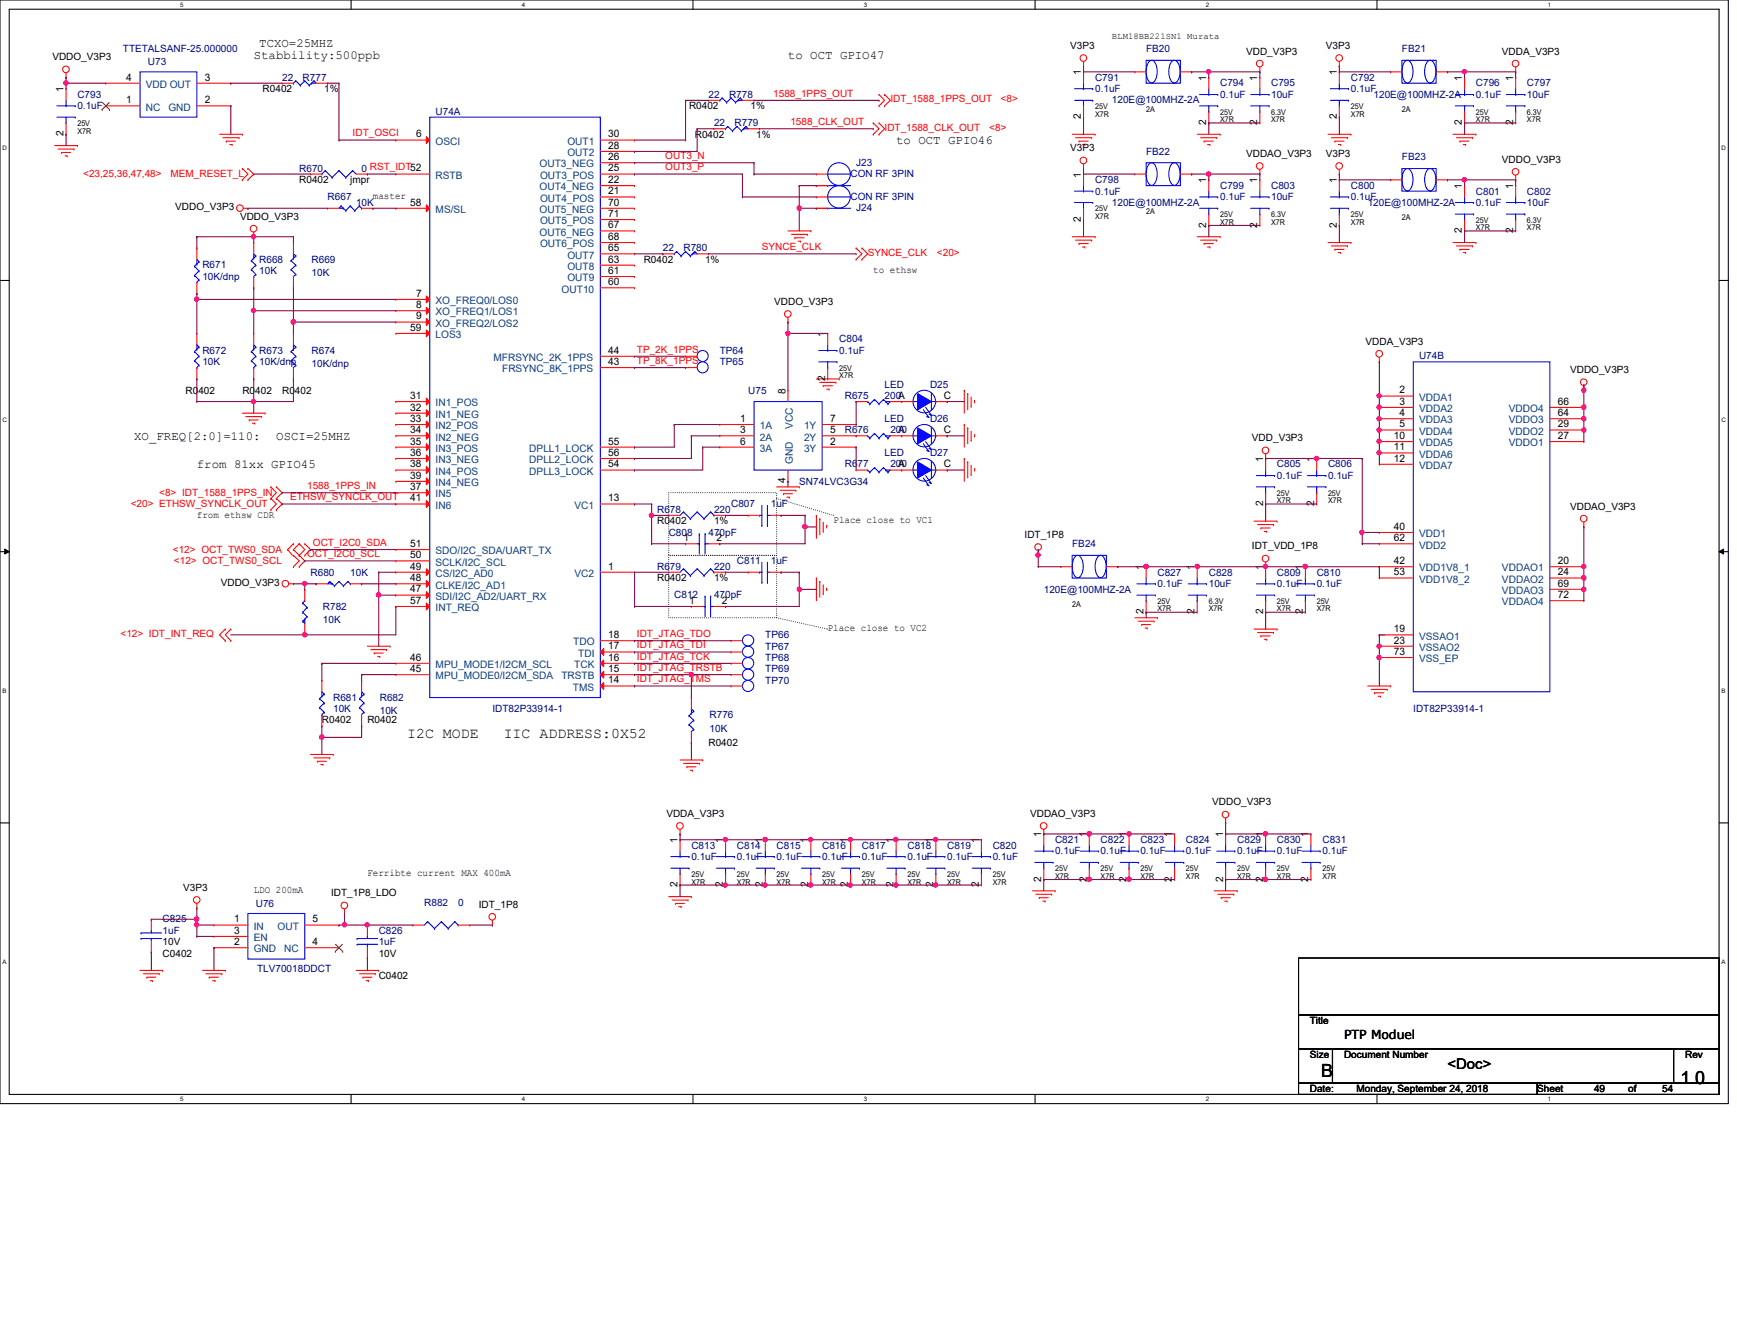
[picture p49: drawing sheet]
<svg xmlns="http://www.w3.org/2000/svg" width="279mm" height="216mm" viewBox="0 0 279 216" stroke-linecap="round" stroke-linejoin="round" font-family="sans-serif">
<defs><g id="words">
<g font-size="2.9">
<text x="212.5" y="173.1">B</text>
<text x="270.3" y="174.2">1.0</text>
</g>
<g font-size="2.4">
<text x="65.5" y="118.6">I2C MODE</text>
<text x="81" y="118.6">IIC ADDRESS:0X52</text>
<text x="232.8" y="171.9">&lt;Doc&gt;</text>
</g>
<g font-size="2">
<text x="40.8" y="9.4">Stabbility:500ppb</text>
<text x="41.7" y="7.6">TCXO=25MHZ</text>
<text x="126.7" y="9.4">to OCT GPIO47</text>
<text x="144.1" y="23.2">to OCT GPIO46</text>
<text x="21.6" y="70.7">XO_FREQ[2:0]=110:</text>
<text x="44.4" y="70.7">OSCI=25MHZ</text>
<text x="31.7" y="75.3">from 81xx GPIO45</text>
<text x="216.2" y="167">PTP Moduel</text>
</g>
<g font-size="1.7">
<text x="10.2" y="14.9" transform="rotate(-90 10.2 14.9)">1</text>
<text x="20.3" y="16.6">1</text>
<text x="20.3" y="13">4</text>
<text x="32.9" y="16.6">2</text>
<text x="32.9" y="13">3</text>
<text x="173.9" y="12.1" transform="rotate(-90 173.9 12.1)">1</text>
<text x="194" y="13" transform="rotate(-90 194 13)">1</text>
<text x="202.2" y="13" transform="rotate(-90 202.2 13)">1</text>
<text x="215" y="12.1" transform="rotate(-90 215 12.1)">1</text>
<text x="235.2" y="13" transform="rotate(-90 235.2 13)">1</text>
<text x="243.4" y="13" transform="rotate(-90 243.4 13)">1</text>
<text x="10.2" y="21.9" transform="rotate(-90 10.2 21.9)">2</text>
<text x="66.9" y="22.1">6</text>
<text x="97.8" y="22.1">30</text>
<text x="97.8" y="23.9">28</text>
<text x="173.9" y="19.2" transform="rotate(-90 173.9 19.2)">2</text>
<text x="194" y="20.1" transform="rotate(-90 194 20.1)">2</text>
<text x="202.2" y="20.1" transform="rotate(-90 202.2 20.1)">2</text>
<text x="215" y="19.2" transform="rotate(-90 215 19.2)">2</text>
<text x="235.2" y="20.1" transform="rotate(-90 235.2 20.1)">2</text>
<text x="243.4" y="20.1" transform="rotate(-90 243.4 20.1)">2</text>
<text x="97.8" y="27.6">25</text>
<text x="97.8" y="25.7">26</text>
<text x="97.8" y="29.4">22</text>
<text x="173.9" y="28.6" transform="rotate(-90 173.9 28.6)">1</text>
<text x="194" y="29.5" transform="rotate(-90 194 29.5)">1</text>
<text x="202.2" y="29.5" transform="rotate(-90 202.2 29.5)">1</text>
<text x="215" y="29.5" transform="rotate(-90 215 29.5)">1</text>
<text x="66" y="33.1">58</text>
<text x="97.8" y="31.2">21</text>
<text x="97.8" y="33.1">70</text>
<text x="97.8" y="34.9">71</text>
<text x="173.9" y="35.6" transform="rotate(-90 173.9 35.6)">2</text>
<text x="235.2" y="30.4" transform="rotate(-90 235.2 30.4)">1</text>
<text x="243.4" y="30.4" transform="rotate(-90 243.4 30.4)">1</text>
<text x="97.8" y="40.4">65</text>
<text x="97.8" y="36.7">67</text>
<text x="97.8" y="38.6">68</text>
<text x="194" y="36.6" transform="rotate(-90 194 36.6)">2</text>
<text x="202.2" y="36.6" transform="rotate(-90 202.2 36.6)">2</text>
<text x="215" y="36.6" transform="rotate(-90 215 36.6)">2</text>
<text x="235.2" y="37.5" transform="rotate(-90 235.2 37.5)">2</text>
<text x="243.4" y="37.5" transform="rotate(-90 243.4 37.5)">2</text>
<text x="66.9" y="47.7">7</text>
<text x="97.8" y="42.2">63</text>
<text x="97.8" y="44">61</text>
<text x="97.8" y="45.8">60</text>
<text x="66" y="53.2">59</text>
<text x="66.9" y="49.5">8</text>
<text x="66.9" y="51.4">9</text>
<text x="97.8" y="58.7">43</text>
<text x="97.8" y="56.9">44</text>
<text x="132.7" y="54.1" transform="rotate(-90 132.7 54.1)">1</text>
<text x="66" y="64.1">31</text>
<text x="66" y="66">32</text>
<text x="126.3" y="63.3" transform="rotate(-90 126.3 63.3)">8</text>
<text x="132.7" y="61.3" transform="rotate(-90 132.7 61.3)">2</text>
<text x="151.8" y="64.1">C</text>
<text x="225.1" y="63.2">2</text>
<text x="225.1" y="65.1">3</text>
<text x="250.6" y="65.1">66</text>
<text x="66" y="67.8">33</text>
<text x="66" y="69.6">34</text>
<text x="66" y="71.5">35</text>
<text x="97.8" y="71.5">55</text>
<text x="119.1" y="67.8">1</text>
<text x="119.1" y="69.6">3</text>
<text x="119.1" y="71.5">6</text>
<text x="133.5" y="71.5">2</text>
<text x="133.5" y="69.6">5</text>
<text x="133.5" y="67.8">7</text>
<text x="144.5" y="69.6">A</text>
<text x="151.8" y="69.6">C</text>
<text x="224.2" y="70.6">10</text>
<text x="225.1" y="66.9">4</text>
<text x="225.1" y="68.7">5</text>
<text x="250.6" y="70.6">27</text>
<text x="250.6" y="68.7">29</text>
<text x="250.6" y="66.9">64</text>
<text x="66" y="73.3">36</text>
<text x="66" y="75.1">38</text>
<text x="66" y="77">39</text>
<text x="97.8" y="75.1">54</text>
<text x="97.8" y="73.3">56</text>
<text x="126.3" y="77.7" transform="rotate(-90 126.3 77.7)">4</text>
<text x="144.5" y="75.1">A</text>
<text x="151.8" y="75.1">C</text>
<text x="203.2" y="74.3" transform="rotate(-90 203.2 74.3)">1</text>
<text x="211.4" y="74.3" transform="rotate(-90 211.4 74.3)">1</text>
<text x="224.2" y="72.4">11</text>
<text x="224.2" y="74.2">12</text>
<text x="66" y="78.8">37</text>
<text x="66" y="80.6">41</text>
<text x="97.8" y="80.6">13</text>
<text x="203.2" y="81.4" transform="rotate(-90 203.2 81.4)">2</text>
<text x="211.4" y="81.4" transform="rotate(-90 211.4 81.4)">2</text>
<text x="66" y="89.7">50</text>
<text x="66" y="87.9">51</text>
<text x="109.9" y="87">1</text>
<text x="115.2" y="87">2</text>
<text x="224.2" y="85.2">40</text>
<text x="224.2" y="87">62</text>
<text x="66" y="95.2">47</text>
<text x="66" y="93.4">48</text>
<text x="66" y="91.6">49</text>
<text x="97.8" y="91.6">1</text>
<text x="183.9" y="91.7" transform="rotate(-90 183.9 91.7)">1</text>
<text x="192.2" y="91.7" transform="rotate(-90 192.2 91.7)">1</text>
<text x="203.2" y="91.7" transform="rotate(-90 203.2 91.7)">1</text>
<text x="209.5" y="91.7" transform="rotate(-90 209.5 91.7)">1</text>
<text x="224.2" y="90.7">42</text>
<text x="224.2" y="92.5">53</text>
<text x="250.6" y="94.3">69</text>
<text x="250.6" y="92.5">24</text>
<text x="250.6" y="90.7">20</text>
<text x="66" y="97.1">57</text>
<text x="110.8" y="97.1">1</text>
<text x="116.1" y="97.1">2</text>
<text x="183.9" y="98.7" transform="rotate(-90 183.9 98.7)">2</text>
<text x="192.2" y="98.7" transform="rotate(-90 192.2 98.7)">2</text>
<text x="203.2" y="98.7" transform="rotate(-90 203.2 98.7)">2</text>
<text x="209.5" y="98.7" transform="rotate(-90 209.5 98.7)">2</text>
<text x="224.2" y="101.6">19</text>
<text x="250.6" y="96.1">72</text>
<text x="66" y="106.2">46</text>
<text x="97.8" y="106.2">16</text>
<text x="97.8" y="104.4">17</text>
<text x="97.8" y="102.6">18</text>
<text x="224.2" y="103.5">23</text>
<text x="224.2" y="105.3">73</text>
<text x="66" y="108">45</text>
<text x="97.8" y="109.9">14</text>
<text x="97.8" y="108">15</text>
<text x="109" y="135.6" transform="rotate(-90 109 135.6)">1</text>
<text x="116.3" y="135.6" transform="rotate(-90 116.3 135.6)">1</text>
<text x="122.7" y="135.6" transform="rotate(-90 122.7 135.6)">1</text>
<text x="130" y="135.6" transform="rotate(-90 130 135.6)">1</text>
<text x="136.4" y="135.6" transform="rotate(-90 136.4 135.6)">1</text>
<text x="143.7" y="135.6" transform="rotate(-90 143.7 135.6)">1</text>
<text x="150.1" y="135.6" transform="rotate(-90 150.1 135.6)">1</text>
<text x="157.4" y="135.6" transform="rotate(-90 157.4 135.6)">1</text>
<text x="167.5" y="134.6" transform="rotate(-90 167.5 134.6)">1</text>
<text x="174.8" y="134.6" transform="rotate(-90 174.8 134.6)">1</text>
<text x="181.2" y="134.6" transform="rotate(-90 181.2 134.6)">1</text>
<text x="188.5" y="134.6" transform="rotate(-90 188.5 134.6)">1</text>
<text x="196.7" y="134.6" transform="rotate(-90 196.7 134.6)">1</text>
<text x="203.2" y="134.6" transform="rotate(-90 203.2 134.6)">1</text>
<text x="210.4" y="134.6" transform="rotate(-90 210.4 134.6)">1</text>
<text x="109" y="142.6" transform="rotate(-90 109 142.6)">2</text>
<text x="116.3" y="142.6" transform="rotate(-90 116.3 142.6)">2</text>
<text x="122.7" y="142.6" transform="rotate(-90 122.7 142.6)">2</text>
<text x="130" y="142.6" transform="rotate(-90 130 142.6)">2</text>
<text x="136.4" y="142.6" transform="rotate(-90 136.4 142.6)">2</text>
<text x="143.7" y="142.6" transform="rotate(-90 143.7 142.6)">2</text>
<text x="150.1" y="142.6" transform="rotate(-90 150.1 142.6)">2</text>
<text x="157.4" y="142.6" transform="rotate(-90 157.4 142.6)">2</text>
<text x="167.5" y="141.7" transform="rotate(-90 167.5 141.7)">2</text>
<text x="174.8" y="141.7" transform="rotate(-90 174.8 141.7)">2</text>
<text x="181.2" y="141.7" transform="rotate(-90 181.2 141.7)">2</text>
<text x="188.5" y="141.7" transform="rotate(-90 188.5 141.7)">2</text>
<text x="196.7" y="141.7" transform="rotate(-90 196.7 141.7)">2</text>
<text x="203.2" y="141.7" transform="rotate(-90 203.2 141.7)">2</text>
<text x="210.4" y="141.7" transform="rotate(-90 210.4 141.7)">2</text>
<text x="37.7" y="148.3">1</text>
<text x="50.3" y="148.3">5</text>
<text x="37.7" y="151.9">2</text>
<text x="37.7" y="150.1">3</text>
<text x="50.3" y="151.9">4</text>
</g>
<g font-size="1.7" fill="#004080">
<text x="23.5" y="17.8">NC</text>
<text x="23.5" y="14.1">VDD OUT</text>
<text x="27.1" y="17.8">GND</text>
<text x="70.1" y="23.3">OSCI</text>
<text x="91.3" y="23.3">OUT1</text>
<text x="70.1" y="28.7">RSTB</text>
<text x="86.8" y="26.9">OUT3_NEG</text>
<text x="86.9" y="28.7">OUT3_POS</text>
<text x="91.3" y="25.1">OUT2</text>
<text x="70.1" y="34.2">MS/SL</text>
<text x="86.8" y="30.6">OUT4_NEG</text>
<text x="86.8" y="34.2">OUT5_NEG</text>
<text x="86.9" y="32.4">OUT4_POS</text>
<text x="86.8" y="37.9">OUT6_NEG</text>
<text x="86.9" y="39.8">OUT6_POS</text>
<text x="86.9" y="36.1">OUT5_POS</text>
<text x="91.3" y="41.6">OUT7</text>
<text x="90.3" y="47">OUT10</text>
<text x="91.3" y="43.4">OUT8</text>
<text x="91.3" y="45.2">OUT9</text>
<text x="70.1" y="48.9">XO_FREQ0/LOS0</text>
<text x="70.1" y="50.7">XO_FREQ1/LOS1</text>
<text x="70.1" y="52.5">XO_FREQ2/LOS2</text>
<text x="70.1" y="54.4">LOS3</text>
<text x="79.4" y="58">MFRSYNC_2K_1PPS</text>
<text x="80.8" y="59.9">FRSYNC_8K_1PPS</text>
<text x="70.1" y="65.3">IN1_POS</text>
<text x="228.3" y="64.4">VDDA1</text>
<text x="70.1" y="67.2">IN1_NEG</text>
<text x="70.1" y="69">IN2_POS</text>
<text x="70.1" y="70.8">IN2_NEG</text>
<text x="122.2" y="69">1A</text>
<text x="122.2" y="70.8">2A</text>
<text x="127.5" y="69" transform="rotate(-90 127.5 69)">VCC</text>
<text x="129.3" y="70.8">2Y</text>
<text x="129.3" y="69">1Y</text>
<text x="228.3" y="66.3">VDDA2</text>
<text x="228.3" y="68.1">VDDA3</text>
<text x="228.3" y="69.9">VDDA4</text>
<text x="228.3" y="71.8">VDDA5</text>
<text x="242.7" y="71.8">VDDO1</text>
<text x="242.7" y="69.9">VDDO2</text>
<text x="242.7" y="68.1">VDDO3</text>
<text x="242.7" y="66.3">VDDO4</text>
<text x="70.1" y="72.6">IN3_POS</text>
<text x="70.1" y="74.5">IN3_NEG</text>
<text x="70.1" y="76.3">IN4_POS</text>
<text x="85.1" y="72.6">DPLL1_LOCK</text>
<text x="85.1" y="76.3">DPLL3_LOCK</text>
<text x="85.1" y="74.5">DPLL2_LOCK</text>
<text x="122.2" y="72.6">3A</text>
<text x="127.5" y="74.6" transform="rotate(-90 127.5 74.6)">GND</text>
<text x="129.3" y="72.6">3Y</text>
<text x="228.3" y="73.6">VDDA6</text>
<text x="228.3" y="75.4">VDDA7</text>
<text x="70.1" y="78.1">IN4_NEG</text>
<text x="70.1" y="80">IN5</text>
<text x="70.1" y="81.8">IN6</text>
<text x="92.4" y="81.8">VC1</text>
<text x="70.1" y="89.1">SDO/I2C_SDA/UART_TX</text>
<text x="228.3" y="86.4">VDD1</text>
<text x="228.3" y="88.2">VDD2</text>
<text x="70.1" y="94.6">CLKE/I2C_AD1</text>
<text x="70.1" y="92.8">CS/I2C_AD0</text>
<text x="70.1" y="90.9">SCLK/I2C_SCL</text>
<text x="92.4" y="92.8">VC2</text>
<text x="228.3" y="91.9">VDD1V8_1</text>
<text x="228.3" y="93.7">VDD1V8_2</text>
<text x="241.6" y="95.5">VDDAO3</text>
<text x="241.6" y="93.7">VDDAO2</text>
<text x="241.6" y="91.9">VDDAO1</text>
<text x="70.1" y="96.4">SDI/I2C_AD2/UART_RX</text>
<text x="70.1" y="98.3">INT_REQ</text>
<text x="241.6" y="97.3">VDDAO4</text>
<text x="70.1" y="107.4">MPU_MODE1/I2CM_SCL</text>
<text x="92.2" y="103.8">TDO</text>
<text x="92.4" y="107.4">TCK</text>
<text x="93" y="105.6">TDI</text>
<text x="228.3" y="102.8">VSSAO1</text>
<text x="228.3" y="104.6">VSSAO2</text>
<text x="228.3" y="106.5">VSS_EP</text>
<text x="70.1" y="109.2">MPU_MODE0/I2CM_SDA</text>
<text x="90.3" y="109.2">TRSTB</text>
<text x="92.2" y="111">TMS</text>
<text x="40.8" y="149.5">IN</text>
<text x="44.7" y="149.5">OUT</text>
<text x="40.8" y="153.1">GND</text>
<text x="40.8" y="151.3">EN</text>
<text x="45.7" y="153.1">NC</text>
</g>
<g font-size="1.6">
<text x="8.4" y="9.7">VDDO_V3P3</text>
<text x="172.1" y="7.9">V3P3</text>
<text x="200.4" y="8.8">VDD_V3P3</text>
<text x="213.3" y="7.9">V3P3</text>
<text x="241.6" y="8.8">VDDA_V3P3</text>
<text x="42.2" y="14.8">R0402</text>
<text x="52.2" y="14.8">1%</text>
<text x="110.8" y="17.6">R0402</text>
<text x="120.7" y="17.6">1%</text>
<text x="111.8" y="22.1">R0402</text>
<text x="121.6" y="22.1">1%</text>
<text x="48.1" y="29.4">R0402</text>
<text x="56.3" y="29.4">jmpr</text>
<text x="172.1" y="24.3">V3P3</text>
<text x="200.4" y="25.2">VDDAO_V3P3</text>
<text x="213.3" y="25.2">V3P3</text>
<text x="241.6" y="26.2">VDDO_V3P3</text>
<text x="28.2" y="33.8">VDDO_V3P3</text>
<text x="38.6" y="35.3">VDDO_V3P3</text>
<text x="60" y="32">master</text>
<text x="103.5" y="42.2">R0402</text>
<text x="113.4" y="42.2">1%</text>
<text x="140.5" y="43.9">to ethsw</text>
<text x="124.5" y="49">VDDO_V3P3</text>
<text x="219.7" y="55.4">VDDA_V3P3</text>
<text x="252.6" y="60">VDDO_V3P3</text>
<text x="29.8" y="63.3">R0402</text>
<text x="39" y="63.3">R0402</text>
<text x="45.4" y="63.3">R0402</text>
<text x="201.4" y="71">VDD_V3P3</text>
<text x="31.7" y="83.2">from ethsw CDR</text>
<text x="252.6" y="81.9">VDDAO_V3P3</text>
<text x="105.7" y="84.3">R0402</text>
<text x="114.8" y="84.3">1%</text>
<text x="134.1" y="84.1">Place close to VC1</text>
<text x="164.8" y="86.5">IDT_1P8</text>
<text x="201.4" y="88.3">IDT_VDD_1P8</text>
<text x="35.5" y="94.2">VDDO_V3P3</text>
<text x="105.7" y="93.4">R0402</text>
<text x="114.8" y="93.4">1%</text>
<text x="133.1" y="101.5">Place close to VC2</text>
<text x="51.8" y="116.3">R0402</text>
<text x="59.1" y="116.3">R0402</text>
<text x="114" y="120">R0402</text>
<text x="107.2" y="131.3">VDDA_V3P3</text>
<text x="165.7" y="131.3">VDDAO_V3P3</text>
<text x="195" y="129.5">VDDO_V3P3</text>
<text x="29.5" y="143.2">V3P3</text>
<text x="40.8" y="143.6">LDO 200mA</text>
<text x="59.1" y="140.8">Ferribte current MAX 400mA</text>
<text x="53.3" y="144.1">IDT_1P8_LDO</text>
<text x="77" y="145.9">IDT_1P8</text>
<text x="26.2" y="152">10V</text>
<text x="26.2" y="153.8">C0402</text>
<text x="60.9" y="153.8">10V</text>
<text x="60.9" y="157.4">C0402</text>
<text x="210.7" y="164.6">Title</text>
<text x="210.7" y="170.1">Size</text>
<text x="216.2" y="170.1">Document Number</text>
<text x="271.1" y="170.1">Rev</text>
<text x="210.7" y="175.6">Date:</text>
<text x="218.2" y="175.6">Monday, September 24, 2018</text>
<text x="247.3" y="175.6">Sheet</text>
<text x="256.4" y="175.6">49</text>
<text x="261.9" y="175.6">of</text>
<text x="267.4" y="175.6">54</text>
</g>
<g font-size="1.6" fill="#000080">
<text x="19.8" y="8.4">TTETALSANF-25.000000</text>
<text x="23.8" y="10.4">U73</text>
<text x="184.4" y="8.4">FB20</text>
<text x="225.5" y="8.4">FB21</text>
<text x="12.4" y="17.6">0.1uF</text>
<text x="12.4" y="15.7">C793</text>
<text x="45.4" y="13">22</text>
<text x="48.7" y="13">R777</text>
<text x="114" y="15.7">22</text>
<text x="117.3" y="15.7">R778</text>
<text x="176.1" y="14.8">0.1uF</text>
<text x="176.1" y="13">C791</text>
<text x="178.9" y="16.6">120E@100MHZ-2A</text>
<text x="196.3" y="15.7">0.1uF</text>
<text x="196.3" y="13.9">C794</text>
<text x="204.5" y="15.7">10uF</text>
<text x="204.5" y="13.9">C795</text>
<text x="217.3" y="14.8">0.1uF</text>
<text x="217.3" y="13">C792</text>
<text x="220.9" y="15.7">120E@100MHZ-2A</text>
<text x="237.4" y="15.7">0.1uF</text>
<text x="237.4" y="13.9">C796</text>
<text x="245.6" y="15.7">10uF</text>
<text x="245.6" y="13.9">C797</text>
<text x="70.1" y="18.5">U74A</text>
<text x="114.9" y="20.3">22</text>
<text x="118.2" y="20.3">R779</text>
<text x="48.1" y="27.6">R670</text>
<text x="58.2" y="27.6">0 RST_IDT52</text>
<text x="136.8" y="28.5">CON RF 3PIN</text>
<text x="137.7" y="26.7">J23</text>
<text x="176.1" y="29.4">C798</text>
<text x="184.4" y="24.8">FB22</text>
<text x="225.5" y="25.8">FB23</text>
<text x="52.7" y="32.2">R667</text>
<text x="57.3" y="33.1">10K</text>
<text x="136.8" y="32.2">CON RF 3PIN</text>
<text x="137.7" y="34">J24</text>
<text x="176.1" y="31.3">0.1uF</text>
<text x="178.9" y="33.1">120E@100MHZ-2A</text>
<text x="196.3" y="32.2">0.1uF</text>
<text x="196.3" y="30.4">C799</text>
<text x="204.5" y="32.2">10uF</text>
<text x="204.5" y="30.4">C803</text>
<text x="217.3" y="32.2">0.1uF</text>
<text x="217.3" y="30.4">C800</text>
<text x="220" y="33.1">120E@100MHZ-2A</text>
<text x="237.4" y="33.1">0.1uF</text>
<text x="237.4" y="31.3">C801</text>
<text x="245.6" y="33.1">10uF</text>
<text x="245.6" y="31.3">C802</text>
<text x="106.6" y="40.4">22</text>
<text x="109.9" y="40.4">R780</text>
<text x="32.6" y="43.1">R671</text>
<text x="32.6" y="45">10K/dnp</text>
<text x="41.7" y="42.2">R668</text>
<text x="41.7" y="44.1">10K</text>
<text x="50.1" y="42.2">R669</text>
<text x="50.1" y="44.4">10K</text>
<text x="32.6" y="56.9">R672</text>
<text x="32.6" y="58.7">10K</text>
<text x="41.7" y="56.9">R673</text>
<text x="41.7" y="58.7">10K/dnp</text>
<text x="50.1" y="56.9">R674</text>
<text x="50.1" y="59.1">10K/dnp</text>
<text x="115.8" y="58.7">TP65</text>
<text x="115.8" y="56.9">TP64</text>
<text x="135" y="56.9">0.1uF</text>
<text x="135" y="55">C804</text>
<text x="228.3" y="57.8">U74B</text>
<text x="120.4" y="63.3">U75</text>
<text x="135.9" y="64.2">R675</text>
<text x="142.3" y="64.2">200A</text>
<text x="142.3" y="62.4">LED</text>
<text x="149.6" y="62.4">D25</text>
<text x="135.9" y="69.7">R676</text>
<text x="142.3" y="67.9">LED</text>
<text x="143.2" y="69.7">200</text>
<text x="149.6" y="67.9">D26</text>
<text x="128.6" y="77.9">SN74LVC3G34</text>
<text x="135.9" y="75.1">R677</text>
<text x="142.3" y="73.3">LED</text>
<text x="143.2" y="75.1">200</text>
<text x="149.6" y="73.3">D27</text>
<text x="205.4" y="77">0.1uF</text>
<text x="205.4" y="75.1">C805</text>
<text x="213.6" y="77">0.1uF</text>
<text x="213.6" y="75.1">C806</text>
<text x="105.7" y="82.5">R678</text>
<text x="114.8" y="82.5">220</text>
<text x="117.6" y="81.6">C807</text>
<text x="124" y="81.6">1uF</text>
<text x="107.6" y="86.1">C808</text>
<text x="114" y="86.1">470pF</text>
<text x="172.5" y="88">FB24</text>
<text x="50" y="92.5">R680</text>
<text x="56.3" y="92.5">10K</text>
<text x="105.7" y="91.6">R679</text>
<text x="114.8" y="91.6">220</text>
<text x="118.5" y="90.7">C811</text>
<text x="124" y="90.7">1uF</text>
<text x="167.9" y="95.3">120E@100MHZ-2A</text>
<text x="186.2" y="94.4">0.1uF</text>
<text x="186.2" y="92.5">C827</text>
<text x="194.4" y="94.4">10uF</text>
<text x="194.4" y="92.5">C828</text>
<text x="205.4" y="94.4">0.1uF</text>
<text x="205.4" y="92.5">C809</text>
<text x="211.8" y="94.4">0.1uF</text>
<text x="211.8" y="92.5">C810</text>
<text x="51.9" y="98">R782</text>
<text x="51.9" y="100.2">10K</text>
<text x="108.5" y="96.2">C812</text>
<text x="114.8" y="96.2">470pF</text>
<text x="123.1" y="106.3">TP68</text>
<text x="123.1" y="104.4">TP67</text>
<text x="123.1" y="102.6">TP66</text>
<text x="53.6" y="112.6">R681</text>
<text x="61.1" y="112.6">R682</text>
<text x="123.1" y="109.9">TP70</text>
<text x="123.1" y="108.1">TP69</text>
<text x="53.6" y="114.5">10K</text>
<text x="61.1" y="114.9">10K</text>
<text x="79.2" y="114.5">IDT82P33914-1</text>
<text x="114.1" y="115.4">R776</text>
<text x="114.1" y="117.6">10K</text>
<text x="227.3" y="114.5">IDT82P33914-1</text>
<text x="111.2" y="136.4">C813</text>
<text x="118.5" y="136.4">C814</text>
<text x="124.9" y="136.4">C815</text>
<text x="132.2" y="136.4">C816</text>
<text x="138.6" y="136.4">C817</text>
<text x="146" y="136.4">C818</text>
<text x="152.4" y="136.4">C819</text>
<text x="159.7" y="136.4">C820</text>
<text x="169.7" y="137.3">0.1uF</text>
<text x="169.7" y="135.5">C821</text>
<text x="177" y="137.3">0.1uF</text>
<text x="177" y="135.5">C822</text>
<text x="183.4" y="137.3">0.1uF</text>
<text x="183.4" y="135.5">C823</text>
<text x="190.8" y="137.3">0.1uF</text>
<text x="190.8" y="135.5">C824</text>
<text x="199" y="137.3">0.1uF</text>
<text x="199" y="135.5">C829</text>
<text x="205.4" y="137.3">0.1uF</text>
<text x="205.4" y="135.5">C830</text>
<text x="212.7" y="137.3">0.1uF</text>
<text x="212.7" y="135.5">C831</text>
<text x="111.2" y="138.3">0.1uF</text>
<text x="118.5" y="138.3">0.1uF</text>
<text x="124.9" y="138.3">0.1uF</text>
<text x="132.2" y="138.3">0.1uF</text>
<text x="138.6" y="138.3">0.1uF</text>
<text x="146" y="138.3">0.1uF</text>
<text x="152.4" y="138.3">0.1uF</text>
<text x="159.7" y="138.3">0.1uF</text>
<text x="26.2" y="148.3">C825</text>
<text x="41.1" y="145.8">U76</text>
<text x="68.2" y="145.6">R882</text>
<text x="73.7" y="145.6">0</text>
<text x="26.2" y="150.2">1uF</text>
<text x="60.9" y="150.2">C826</text>
<text x="60.9" y="152">1uF</text>
<text x="41.4" y="156.3">TLV70018DDCT</text>
</g>
<g font-size="1.6" fill="#f00">
<text x="124.4" y="15.5">1588_1PPS_OUT</text>
<text x="143.2" y="16.5">IDT_1588_1PPS_OUT</text>
<text x="160.9" y="16.5">&lt;8&gt;</text>
<text x="56.7" y="21.9">IDT_OSCI</text>
<text x="127.1" y="20.1">1588_CLK_OUT</text>
<text x="142.3" y="21">IDT_1588_CLK_OUT</text>
<text x="159.1" y="21">&lt;8&gt;</text>
<text x="13.4" y="28.5">&lt;23,25,36,47,48&gt;</text>
<text x="27.4" y="28.5">MEM_RESET_L</text>
<text x="107" y="25.6">OUT3_N</text>
<text x="107" y="27.4">OUT3_P</text>
<text x="122.6" y="40.2">SYNCE_CLK</text>
<text x="139.6" y="41.1">SYNCE_CLK</text>
<text x="150.7" y="41.1">&lt;20&gt;</text>
<text x="102.4" y="56.7">TP_2K_1PPS</text>
<text x="102.4" y="58.5">TP_8K_1PPS</text>
<text x="21" y="81.6">&lt;20&gt; ETHSW_SYNCLK_OUT</text>
<text x="25.6" y="79.7">&lt;8&gt; IDT_1588_1PPS_IN</text>
<text x="46.7" y="80.4">ETHSW_SYNCLK_OUT</text>
<text x="49.4" y="78.6">1588_1PPS_IN</text>
<text x="27.8" y="88.9">&lt;12&gt; OCT_TWS0_SDA</text>
<text x="49.4" y="89.6">OCT_I2C0_SCL</text>
<text x="50.3" y="87.8">OCT_I2C0_SDA</text>
<text x="28" y="90.7">&lt;12&gt; OCT_TWS0_SCL</text>
<text x="19.4" y="102.4">&lt;12&gt; IDT_INT_REQ</text>
<text x="102.4" y="102.4">IDT_JTAG_TDO</text>
<text x="102.4" y="104.2">IDT_JTAG_TDI</text>
<text x="102.4" y="106">IDT_JTAG_TCK</text>
<text x="102.4" y="107.9">IDT_JTAG_TRSTB</text>
<text x="102.4" y="109.7">IDT_JTAG_TMS</text>
</g>
<text font-size="1.4" x="178.9" y="6.3">BLM18BB221SN1 Murata</text>
<g font-size="1.3">
<text x="176.1" y="17.5">25V</text>
<text x="184.4" y="18">2A</text>
<text x="217.3" y="17.5">25V</text>
<text x="225.5" y="18">2A</text>
<text x="12.4" y="21.5">X7R</text>
<text x="12.4" y="20.2">25V</text>
<text x="176.1" y="18.8">X7R</text>
<text x="196.3" y="19.7">X7R</text>
<text x="196.3" y="18.4">25V</text>
<text x="204.5" y="19.7">X7R</text>
<text x="204.5" y="18.4">6.3V</text>
<text x="217.3" y="18.8">X7R</text>
<text x="237.4" y="19.7">X7R</text>
<text x="237.4" y="18.4">25V</text>
<text x="245.6" y="19.7">X7R</text>
<text x="245.6" y="18.4">6.3V</text>
<text x="176.1" y="35.2">X7R</text>
<text x="176.1" y="34">25V</text>
<text x="184.4" y="34.5">2A</text>
<text x="196.3" y="34.8">25V</text>
<text x="204.5" y="34.8">6.3V</text>
<text x="217.3" y="34.8">25V</text>
<text x="225.5" y="35.3">2A</text>
<text x="237.4" y="35.8">25V</text>
<text x="245.6" y="35.8">6.3V</text>
<text x="196.3" y="36.2">X7R</text>
<text x="204.5" y="36.2">X7R</text>
<text x="217.3" y="36.2">X7R</text>
<text x="237.4" y="37">X7R</text>
<text x="245.6" y="37">X7R</text>
<text x="135" y="59.6">25V</text>
<text x="135" y="60.8">X7R</text>
<text x="205.4" y="80.9">X7R</text>
<text x="205.4" y="79.7">25V</text>
<text x="213.6" y="80.9">X7R</text>
<text x="213.6" y="79.7">25V</text>
<text x="172.5" y="97.5">2A</text>
<text x="186.2" y="98.3">X7R</text>
<text x="186.2" y="97">25V</text>
<text x="194.4" y="98.3">X7R</text>
<text x="194.4" y="97">6.3V</text>
<text x="205.4" y="98.3">X7R</text>
<text x="205.4" y="97">25V</text>
<text x="211.8" y="98.3">X7R</text>
<text x="211.8" y="97">25V</text>
<text x="111.2" y="142.2">X7R</text>
<text x="111.2" y="140.9">25V</text>
<text x="118.5" y="142.2">X7R</text>
<text x="118.5" y="140.9">25V</text>
<text x="124.9" y="142.2">X7R</text>
<text x="124.9" y="140.9">25V</text>
<text x="132.2" y="142.2">X7R</text>
<text x="132.2" y="140.9">25V</text>
<text x="138.6" y="142.2">X7R</text>
<text x="138.6" y="140.9">25V</text>
<text x="146" y="142.2">X7R</text>
<text x="146" y="140.9">25V</text>
<text x="152.4" y="142.2">X7R</text>
<text x="152.4" y="140.9">25V</text>
<text x="159.7" y="142.2">X7R</text>
<text x="159.7" y="140.9">25V</text>
<text x="169.7" y="141.3">X7R</text>
<text x="169.7" y="140">25V</text>
<text x="177" y="141.3">X7R</text>
<text x="177" y="140">25V</text>
<text x="183.4" y="141.3">X7R</text>
<text x="183.4" y="140">25V</text>
<text x="190.8" y="141.3">X7R</text>
<text x="190.8" y="140">25V</text>
<text x="199" y="141.3">X7R</text>
<text x="199" y="140">25V</text>
<text x="205.4" y="141.3">X7R</text>
<text x="205.4" y="140">25V</text>
<text x="212.7" y="141.3">X7R</text>
<text x="212.7" y="140">25V</text>
</g>
<g font-size="1">
<text x="29" y="1.1">5</text>
<text x="83.9" y="1.1">4</text>
<text x="138.9" y="1.1">3</text>
<text x="194" y="1.1">2</text>
<text x="249" y="1.1">1</text>
<text x=".4" y="24.2">D</text>
<text x="276.9" y="24.2">D</text>
<text x=".4" y="67.8">C</text>
<text x="276.9" y="67.8">C</text>
<text x=".4" y="111.4">B</text>
<text x="276.9" y="111.4">B</text>
<text x=".4" y="155">A</text>
<text x="276.9" y="155">A</text>
<text x="29" y="177">5</text>
<text x="83.9" y="177">4</text>
<text x="138.9" y="177">3</text>
<text x="194" y="177">2</text>
<text x="249" y="177">1</text>
</g>
</g></defs>
<path d="M0 0h278v177.4h-278zM1.5 1.5h275v174.4h-275z" fill="none" stroke="#000" stroke-width=".17"/>
<g fill="#fff">
<path d="M29 .2h.5v1.1h-.5z"/>
<path d="M29 176.1h.5v1.1h-.5z"/>
</g>
<path d="M56.5 0v1.5M56.5 175.9v1.5" fill="none" stroke="#000" stroke-width=".17"/>
<g fill="#fff">
<path d="M83.9 .2h.6v1.1h-.6z"/>
<path d="M83.9 176.1h.6v1.1h-.6z"/>
</g>
<path d="M111.5 0v1.5M111.5 175.9v1.5" fill="none" stroke="#000" stroke-width=".17"/>
<g fill="#fff">
<path d="M138.9 .2h.6v1.1h-.6z"/>
<path d="M138.9 176.1h.6v1.1h-.6z"/>
</g>
<path d="M166.5 0v1.5M166.5 175.9v1.5" fill="none" stroke="#000" stroke-width=".17"/>
<g fill="#fff">
<path d="M194 .2h.5v1.1h-.5z"/>
<path d="M194 176.1h.5v1.1h-.5z"/>
</g>
<path d="M221.5 0v1.5M221.5 175.9v1.5" fill="none" stroke="#000" stroke-width=".17"/>
<g fill="#fff">
<path d="M249 .2h.5v1.1h-.5z"/>
<path d="M249 176.1h.5v1.1h-.5z"/>
<path d="M.4 23.3h.7v1.1h-.7z"/>
<path d="M276.9 23.3h.7v1.1h-.7z"/>
<path d="M.4 66.9h.7v1.1h-.7z"/>
<path d="M276.9 66.9h.7v1.1h-.7z"/>
</g>
<path d="M0 45.1h1.5M276.5 45.1h1.5" fill="none" stroke="#000" stroke-width=".17"/>
<g fill="#fff">
<path d="M.4 110.5h.6v1.1h-.6z"/>
<path d="M276.9 110.5h.6v1.1h-.6z"/>
</g>
<path d="M0 88.7h1.5M276.5 88.7h1.5" fill="none" stroke="#000" stroke-width=".17"/>
<path d="M.8 88.3l.7 .4-.7 .4zM276.5 88.7l.7-.4v.8z" fill="#000"/>
<path d="M.8 88.3l.7 .4-.7 .4zM276.5 88.7l.7-.4v.8z" fill="none" stroke="#000" stroke-width=".16"/>
<g fill="#fff">
<path d="M.4 154.1h.6v1.1h-.6z"/>
<path d="M276.9 154.1h.6v1.1h-.6z"/>
</g>
<path d="M0 132.3h1.5M276.5 132.3h1.5M208.9 154h67.6v9.2h-67.6zM208.9 163.2h67.6v5.4h-67.6zM208.9 168.6h5.4v5.5h-5.4zM208.9 174.1h38.4v1.8h-38.4zM214.3 168.6h54.9v5.5h-54.9zM247.3 174.1h29.2v1.8h-29.2zM269.2 168.6h7.3v5.5h-7.3z" fill="none" stroke="#000" stroke-width=".17"/>
<path d="M107.6 79.2h17.3v10.1h-17.3zM107.6 89.3h17.3v10h-17.3zM124.9 80.1l9.2 2.7M124.9 99.3l8.2 1.8M134.1 82.8h.1M133.1 101.1h.1" fill="none" stroke="#000" stroke-width=".17" stroke-dasharray="0 .3"/>
<g fill="none" stroke="#f00" stroke-width=".17">
<path d="M10.6 12.4h.1M10.6 11.7v.7M140.5 19.8h.1M140.5 19.8l.9 .9-.9 .9M141.4 19.8h.1M141.4 17h.1M141.4 15.2h.1M141.4 19.8l.9 .9-.9 .9M141.4 15.2l.9 .9-.9 .9M142.3 17h.1M142.3 15.2h.1M142.3 15.2l.9 .9-.9 .9"/>
<path d="M174.3 10.6h.1M174.3 9.9v.7M202.6 11.6h.1M202.6 10.8v.8M215.4 10.6h.1M215.4 9.9v.7M243.8 11.6h.1M243.8 10.8v.8M8.8 23.4h3.6M9.4 24h2.5M9.9 24.5h.1M9.9 24.5h1.4"/>
<path d="M10.5 25.1h.3M10.8 25.1h.1M11.9 24h.1M12.4 23.4h.1M35.3 21.6h3.7M35.9 22.1h2.5M36.4 22.7h.1M36.4 22.7h1.5M37 23.2h.3M37.3 23.2h.1M38.4 22.1h.1M39 21.6h.1"/>
<path d="M39 27.1h.1M39 28.9h.1M39 27.1l.9 .9-.9 .9M39.2 33.5h.7M39.9 33.5h.1M39.9 28.9h.1M39.9 27.1h.1M39.9 27.1l.9 .9-.9 .9M40.8 38.1h.1M40.8 37.3v.8M126.7 37.1h3.7M127.3 37.7h2.6"/>
<path d="M127.8 38.2h.1M127.8 38.2h1.5M128.4 38.8h.4M128.8 38.8h.1M129.9 37.7h.1M130.4 37.1h.1M131.3 33.5h.1M131.3 31.7h.1M131.3 33.5h1.8M131.3 31.7h1.8M137.7 39.9h.1M137.7 39.9l.9 .9-.9 .9"/>
<path d="M138.6 39.9h.1M138.6 39.9l1 .9-1 .9M140.5 21.6h.1M141.4 21.6h.1M172.5 21.6h3.6M172.5 38.1h3.6M173 22.1h2.6M173 38.6h2.6M173.6 22.7h.1M173.6 39.2h.1M173.6 22.7h1.4M173.6 39.2h1.4"/>
<path d="M174.1 23.2h.4M174.1 39.7h.4M174.3 27.1h.1M174.3 26.4v.7M174.5 23.2h.1M174.5 39.7h.1M175.6 22.1h.1M175.6 38.6h.1M176.1 21.6h.1M176.1 38.1h.1M192.6 21.6h3.7M192.6 38.1h3.7"/>
<path d="M193.1 22.1h2.6M193.1 38.6h2.6M193.7 22.7h.1M193.7 39.2h.1M193.7 22.7h1.5M193.7 39.2h1.5M194.2 23.2h.4M194.2 39.7h.4M194.6 23.2h.1M194.6 39.7h.1M195.7 22.1h.1M195.7 38.6h.1"/>
<path d="M196.3 21.6h.1M196.3 38.1h.1M202.6 28h.1M202.6 27.3v.7M213.6 21.6h3.7M213.6 39h3.7M214.2 22.1h2.5M214.2 39.5h2.5M214.7 22.7h.1M214.7 22.7h1.5M215.3 23.2h.3M215.4 28h.1"/>
<path d="M215.4 27.3v.7M215.6 23.2h.1M216.7 22.1h.1M216.7 39.5h.1M217.3 21.6h.1M217.3 39h.1M233.7 21.6h3.7M233.7 39h3.7M234.3 22.1h2.6M234.3 39.5h2.6M234.8 22.7h.1M234.8 22.7h1.5"/>
<path d="M235.4 23.2h.4M235.8 23.2h.1M236.9 22.1h.1M236.9 39.5h.1M237.4 21.6h.1M237.4 39h.1M243.8 28.9h.1M243.8 28.2v.7M126.7 51.8h.1M126.7 51.1v.7M137.7 41.7h.1M138.6 41.7h.1"/>
<path d="M214.7 40.1h.1M214.7 40.1h1.5M215.3 40.6h.3M215.6 40.6h.1M221.9 58.2h.1M221.9 57.4v.8M234.8 40.1h.1M234.8 40.1h1.5M235.4 40.6h.4M235.8 40.6h.1M39 66.4h3.6M39.5 67h2.6"/>
<path d="M40.1 67.5h.1M40.1 67.5h1.4M40.6 68h.4M41 68h.1M42.1 67h.1M42.6 66.4h.1M43.6 78.3h.1M43.6 78.3l.8 .9-.8 .9M44.4 78.3h.1M44.4 78.3l1 .9-1 .9M124.9 78.3h3.7M125.5 78.8h2.5"/>
<path d="M126 79.4h.1M126 79.4h1.5M126.6 79.9h.4M127 79.9h.1M128 78.8h.1M128.6 78.3h.1M131.3 60.9h3.7M131.9 61.5h2.6M132.4 62h.1M132.4 62h1.5M133 62.6h.3M133.3 62.6h.1"/>
<path d="M134.5 61.5h.1M135 60.9h.1M137.7 75.6h.1M137.7 75.6h1.9M143.2 75.6h1.8M145 75.6h.1M155.1 62.7h.1M155.1 68.2h.1M155.1 73.7h.1M155.1 62.7v3.7M155.1 68.2v3.7M155.1 73.7v3.7"/>
<path d="M155.7 63.3h.1M155.7 68.8h.1M155.7 74.3h.1M155.7 63.3v2.6M155.7 68.8v2.5M155.7 74.3v2.5M156.2 65.3h.1M156.2 70.8h.1M156.2 76.3h.1M156.2 63.8v1.5M156.2 69.3v1.5M156.2 74.8v1.5"/>
<path d="M156.8 64.4h.1M156.8 69.9h.1M156.8 75.4h.1M156.8 64.4v.4M156.8 69.9v.3M156.8 75.4v.3M203.6 73.7h.1M203.6 73v.7M254.8 62.7h.1M254.8 62v.7M43.6 80.1h.1M43.6 82h.1"/>
<path d="M43.6 80.1l.8 .9-.8 1M44.4 80.1h.1M44.4 82h.1M44.4 80.1l1 .9-1 1M46.3 88.3h.1M46.3 88.3l.7 1M46.5 93.9h.7M47.2 93.9h.1M47.2 88.3h.1M47.2 87.4h.1M47.2 91.1h.1M47.2 89.3h.1"/>
<path d="M47.2 89.3l.9 .9-.9 .9M47.2 88.3l1.8 1.9-.9 .9M47.2 87.4l-.9 .9M48.1 87.4h.1M48.1 89.3h.1M48.1 91.1h.1M48.1 87.4l.9 .9-.9 1M48.1 87.4l-.9 .9M49 89.3h.1M49 87.4h.1M49 87.4l1 .9-1 1M110.3 87.4h.1"/>
<path d="M110.3 87.4h1.8M114 87.4h1.8M115.8 87.4h.1M131.3 92.9h.1M131.3 82.8h.1M131.3 82.8v3.7M131.3 92.9v3.7M131.9 93.5h.1M131.9 83.4h.1M131.9 83.4v2.6M131.9 93.5v2.5M132.4 95.5h.1"/>
<path d="M132.4 85.4h.1M132.4 83.9v1.5M132.4 94v1.5M133 94.6h.1M133 84.5h.1M133 84.5v.4M133 94.6v.4M167 89.3h.1M167 88.5v.8M182.5 99.3h3.7M183.1 99.9h2.5M185.6 99.9h.1"/>
<path d="M186.2 99.3h.1M201.7 83.8h3.7M202.3 84.3h2.6M202.8 84.9h.1M202.8 84.9h1.5M203.4 85.4h.4M203.6 91.1h.1M203.6 90.4v.7M203.8 85.4h.1M204.9 84.3h.1M205.4 83.8h.1M254.8 84.7h.1"/>
<path d="M254.8 83.9v.8M36.2 103h.1M36.2 101.1h.1M36.2 101.1l-.9 1 .9 .9M37.1 103h.1M37.1 101.1h.1M37.1 101.1l-.9 1 .9 .9M58.2 109.4h.1M58.2 116.7h.1M58.2 109.4v1.8M58.2 114.9v1.8M59.1 103.9h3.6"/>
<path d="M59.6 104.4h2.6M60.2 105h.1M60.2 105h1.4M60.7 105.5h.4M61.1 105.5h.1M62.2 104.4h.1M62.7 103.9h.1M117.6 106.6h.1M117.6 106.6h1.8M183.6 100.4h.1M183.6 100.4h1.5M184.2 101h.3"/>
<path d="M184.5 101h.1M201.7 101.1h3.7M202.3 101.7h2.6M202.8 102.2h.1M202.8 102.2h1.5M203.4 102.8h.4M203.8 102.8h.1M204.9 101.7h.1M205.4 101.1h.1M220 110.3h3.7M220.6 110.8h2.5M221.1 111.4h.1"/>
<path d="M221.1 111.4h1.5M221.7 111.9h.3M222 111.9h.1M223.1 110.8h.1M223.7 110.3h.1M50 121.3h3.6M50.5 121.8h2.5M51.1 122.4h.1M51.1 122.4h1.4M51.6 122.9h.3M51.9 122.9h.1M53 121.8h.1"/>
<path d="M53.6 121.3h.1M109.4 134.1h.1M109.4 133.3v.8M109.4 122.2h3.6M109.9 122.7h2.6M110.5 123.3h.1M110.5 123.3h1.4M111 123.8h.4M111.4 123.8h.1M112.5 122.7h.1M113 122.2h.1M167.9 134.1h.1"/>
<path d="M167.9 133.3v.8M197.1 132.2h.1M197.1 131.5v.7M22.5 156h3.7M23.1 156.5h2.5M23.6 157.1h.1M23.6 157.1h1.5M24.2 157.6h.3M24.5 157.6h.1M25.6 156.5h.1M26.2 156h.1M31.7 146h.1"/>
<path d="M31.7 145.2v.8M32.6 156h3.6M33.1 156.5h2.6M33.7 157.1h.1M33.7 157.1h1.4M34.2 157.6h.4M34.6 157.6h.1M35.7 156.5h.1M36.2 156h.1M55.4 146.9h.1M55.4 146.1v.8M57.3 156h3.6"/>
<path d="M57.8 156.5h2.6M58.4 157.1h.1M58.4 157.1h1.4M58.9 157.6h.4M59.3 157.6h.1M60.4 156.5h.1M60.9 156h.1M79.2 148.7h.1M79.2 148v.7M107.6 144.1h3.6M108.1 144.7h2.6M108.7 145.2h.1"/>
<path d="M108.7 145.2h1.4M109.2 145.8h.4M109.6 145.8h.1M110.7 144.7h.1M111.2 144.1h.1M166.1 143.2h3.6M166.6 143.8h2.6M167.2 144.3h.1M167.2 144.3h1.4M167.7 144.9h.4M168.1 144.9h.1M169.2 143.8h.1"/>
<path d="M169.7 143.2h.1M195.3 143.2h3.7M195.9 143.8h2.6M196.4 144.3h.1M196.4 144.3h1.5M197 144.9h.4M197.4 144.9h.1M198.5 143.8h.1M199 143.2h.1"/>
<circle cx="10.6" cy="11.1" r=".54"/>
<circle cx="174.3" cy="9.3" r=".54"/>
<circle cx="202.6" cy="10.2" r=".54"/>
<circle cx="215.4" cy="9.3" r=".54"/>
<circle cx="243.8" cy="10.2" r=".54"/>
<circle cx="38.6" cy="33.5" r=".54"/>
<circle cx="40.8" cy="36.8" r=".54"/>
<circle cx="174.3" cy="25.8" r=".54"/>
<circle cx="202.6" cy="26.7" r=".54"/>
<circle cx="215.4" cy="26.7" r=".54"/>
<circle cx="243.8" cy="27.6" r=".54"/>
<circle cx="126.7" cy="50.5" r=".54"/>
<circle cx="221.8" cy="56.9" r=".54"/>
<circle cx="203.6" cy="72.4" r=".54"/>
<circle cx="254.7" cy="61.4" r=".54"/>
<circle cx="45.9" cy="93.8" r=".54"/>
<circle cx="167" cy="87.9" r=".54"/>
<circle cx="203.6" cy="89.8" r=".54"/>
<circle cx="254.7" cy="83.4" r=".54"/>
<circle cx="109.4" cy="132.8" r=".54"/>
<circle cx="167.9" cy="132.8" r=".54"/>
<circle cx="197.1" cy="131" r=".54"/>
<circle cx="31.6" cy="144.7" r=".54"/>
<circle cx="55.4" cy="145.6" r=".54"/>
<circle cx="79.2" cy="147.4" r=".54"/>
</g>
<g fill="none" stroke="#00f" stroke-width=".17">
<path d="M133.1 31.7h.1M133.1 33.5h.1M133.1 31.7h3.7M133.1 33.5h3.7M139.6 75.6h.1M139.6 75.6l.3 .3M139.9 75.9h.1M140.7 75.2h.1M140.7 75.2l.7 .7M140.7 75.2l-.8 .7M141.4 75.9h.1M142.1 75.2h.1"/>
<path d="M142.1 75.2l.7 .7M142.1 75.2l-.7 .7M142.5 75.6h.1M142.5 75.6h.7l-.4 .3M142.8 75.9h.1M146.9 70.1h3.6M149.8 68.8h.1M149.8 68.8v2.5M150.5 70.1h.1M112.1 87.4h.4M112.5 87.4h.1M112.5 85.8h.1"/>
<path d="M112.5 85.8v3.3M113.4 85.8h.1M113.4 87.4h.1M113.4 87.4h.6M113.4 85.8v3.3M57.8 112.3h.1M57.8 113.7h.1M57.8 112.3l.7 .7M57.8 113.7l.7 .8M58.2 114.9h.1M58.2 111.9h.1M58.5 111.6h.1"/>
<path d="M58.5 113h.1M58.5 114.5h.1M58.5 111.6l-.3-.4v.7M58.5 111.6l-.7 .7M58.5 113l-.7 .7M58.5 114.5l-.3 .4"/>
<circle cx="135" cy="31.6" r="1.81"/>
<circle cx="148.7" cy="70" r="1.81"/>
<circle cx="120.3" cy="106.6" r=".91"/>
</g>
<path d="M147.6 68.8l2.2 1.3-2.2 1.2z" fill="#00f"/>
<g fill="none" stroke="#00f" stroke-width=".17">
<path d="M242.3 32.6h3M242.3 34.4h3M243.8 35.3h.1M243.8 32.6h.1M243.8 31.7v.9M243.8 34.4v.9M245.3 32.6h.1M245.3 34.4h.1M121.3 64.6h10.9v11h-10.9zM146.9 64.6h3.6M147.6 68.8l2.2 1.3-2.2 1.2zM148.5 71.3l.9 1.3-.3-.2"/>
<path d="M148.9 71l.9 1.3-.4-.2M149.8 63.3h.1M149.8 63.3v2.6M150.5 64.6h.1M48.7 99.9h.1M48.7 98.4h.1M48.7 96.9h.1M48.7 98.4l.7 .7M48.7 96.9l.7 .8M49 96.6h.1M49 99.5h.1M49 99.5v.7l-.3-.3"/>
<path d="M49 96.6l-.3 .3M49.4 99.1h.1M49.4 97.7h.1M49.4 99.1l-.7 .8M49.4 97.7l-.7 .7M110.8 115.1h.1M110.8 116.5h.1M110.8 115.1l.8 .7M110.8 116.5l.8 .8M111.2 117.6h.1M111.2 114.7h.1M111.6 114.3h.1"/>
<path d="M111.6 115.8h.1M111.6 117.3h.1M111.6 114.3l-.4-.3v.7M111.6 114.3l-.8 .8M111.6 115.8l-.8 .7M111.6 117.3l-.4 .3M115.2 137.7h3M115.2 139.6h3M116.7 137.7h.1M116.7 136.8v.9M116.7 139.6v.9M118.2 137.7h.1"/>
<path d="M118.2 139.6h.1M149.1 137.7h2.9M149.1 139.6h2.9M150.5 137.7h.1M150.5 136.8v.9M150.5 139.6v.9M152 137.7h.1M152 139.6h.1M180.2 136.8h2.9M180.2 138.6h2.9M181.6 139.6h.1M181.6 136.8h.1"/>
<path d="M181.6 135.9v.9M181.6 138.6v1M183.1 136.8h.1M183.1 138.6h.1M57.4 150.9h.1M57.4 151.8h.1M57.4 150.9h3.3M57.4 151.8h3.3M59.1 151.8h.1M59.1 150.5h.1M59.1 150.5v.4M59.1 151.8v.4"/>
<path d="M116.7 140.5h.1M150.5 140.5h.1"/>
<circle cx="113" cy="59.1" r=".89"/>
<circle cx="148.7" cy="64.6" r="1.82"/>
</g>
<g fill="none" stroke="#f00" stroke-width=".17">
<path d="M243.8 29.8h.1M243.8 37.1h.1M243.8 29.8v1.9M243.8 35.3v1.8M110.3 59.1h.1M110.3 59.1h1.8M115.8 68.2h.1M115.8 70.1h.1M115.8 71.9h.1M115.8 70.1h5.5M115.8 68.2h5.5M115.8 71.9h5.5"/>
<path d="M126.7 77.4h.1M126.7 62.7h.1M126.7 62.7v1.9M126.7 75.6v1.8M132.2 70.1h5.5M132.2 68.2h5.5M132.2 71.9h5.5M137.7 71.9h.1M137.7 70.1h.1M137.7 68.2h.1M145 70.1h.1M145 70.1h1.9"/>
<path d="M150.5 70.1h1.9M152.4 70.1h.1M49 94.7h.1M49 94.7v1.9M49 102.1h.1M49 100.2v1.9M111.2 112.1h.1M111.2 119.4h.1M111.2 112.1v1.9M111.2 117.6v1.8M116.7 135h.1M116.7 135v1.8"/>
<path d="M150.5 135h.1M150.5 135v1.8M181.6 134.1h.1M181.6 134.1v1.8M181.6 139.6v1.8M59.1 148.7h.1M59.1 154h.1M59.1 148.7v1.8M59.1 152.2v1.8M116.7 142.3h.1M116.7 140.5v1.8M150.5 142.3h.1"/>
<path d="M150.5 140.5v1.8M181.6 141.4h.1"/>
</g>
<path d="M147.6 63.3l2.2 1.3-2.2 1.3z" fill="#00f"/>
<g fill="none" stroke="#00f" stroke-width=".17">
<path d="M69.1 18.8h27.5v93.3h-27.5zM184.4 26.2h5.5v3.6h-5.5zM185 26.3l.3-.1a1.28 1.28 0 0 1 .8 1.2 2.69 2.69 0 0 1-.6 2.3l-.2 .1a1.27 1.27 0 0 1-.9-1.3 2.7 2.7 0 0 1 .6-2.2zM188.6 26.3l.3-.1a1.27 1.27 0 0 1 .9 1.2 2.62 2.62 0 0 1-.6 2.3l-.3 .1a1.27 1.27 0 0 1-.9-1.3 2.7 2.7 0 0 1 .6-2.2zM193 31.7h2.9M193 33.5h2.9M194.4 34.4h.1M194.4 31.7h.1M194.4 30.7v1M194.4 33.5v.9M195.9 31.7h.1M195.9 33.5h.1"/>
<path d="M46.8 41.9h.1M46.8 43.3h.1M46.8 41.9l.8 .7M46.8 43.3l.8 .8M47.2 44.4h.1M47.2 41.5h.1M47.6 41.1h.1M47.6 42.6h.1M47.6 44.1h.1M47.6 41.1l-.4-.3v.7M47.6 41.1l-.8 .8M47.6 42.6l-.8 .7"/>
<path d="M47.6 44.1l-.4 .3M147.6 63.3l2.2 1.3-2.2 1.3zM148.5 65.9l.9 1.2-.3-.1M148.9 65.5l.9 1.3-.4-.2M210.3 76.5h3M210.3 78.3h3M211.8 79.2h.1M211.8 76.5h.1M211.8 75.6v.9M211.8 78.3v.9M213.3 76.5h.1M213.3 78.3h.1"/>
<path d="M109.9 82.3h.1M109.9 82.3l-.5 .5M109.9 82.3l1.1 1.1M111 83.4h.1M112.1 82.3h.1M112.1 82.3l-1.1 1.1M112.1 82.3l1.1 1.1M113.2 83.4h.1M114.3 82.3h.1M114.3 82.3l-1.1 1.1M114.3 82.3l.6 .5M114.9 82.8h.1"/>
<path d="M172.5 89.3h5.5v3.6h-5.5zM173.1 89.4l.3-.1a1.96 1.96 0 0 1 .8 2.3 1.32 1.32 0 0 1-.8 1.3 1.27 1.27 0 0 1-.9-1.3 2.61 2.61 0 0 1 .6-2.2zM176.8 89.4l.2-.1a1.96 1.96 0 0 1 .9 2.3 1.32 1.32 0 0 1-.9 1.3 1.27 1.27 0 0 1-.8-1.3 2.61 2.61 0 0 1 .6-2.2z"/>
</g>
<g fill="none" stroke="#f00" stroke-width=".17">
<path d="M47.2 39h.1M47.2 39v1.8M182.5 28h.1M182.5 28h1.9M189.9 28h1.8M191.7 28h.1M194.4 28.9h.1M194.4 36.2h.1M194.4 28.9v1.8M194.4 34.4v1.8M47.2 46.3h.1M47.2 44.4v1.9"/>
<path d="M145 64.6h.1M145 64.6h1.9M150.5 64.6h1.9M152.4 64.6h.1M211.8 73.7h.1M211.8 73.7v1.9M211.8 79.2v1.8M107.6 82.8h.1M107.6 82.8h1.8M114.9 82.8h1.8M116.7 82.8h.1M170.6 91.1h.1"/>
<path d="M170.6 91.1h1.9M178 91.1h1.8M179.8 91.1h.1M211.8 81h.1"/>
</g>
<path d="M68.6 22l.5 .5-.5 .6z" fill="#f00"/>
<path d="M63.7 22.5h.1M63.7 22.5h5.4M68.6 22l.5 .5-.5 .6z" fill="none" stroke="#f00" stroke-width=".17"/>
<path d="M68.6 32.9l.5 .6-.5 .5z" fill="#f00"/>
<path d="M63.7 33.5h.1M63.7 33.5h5.4M68.6 32.9l.5 .6-.5 .5z" fill="none" stroke="#f00" stroke-width=".17"/>
<path d="M68.6 53l.5 .6-.5 .5z" fill="#f00"/>
<path d="M63.7 53.6h.1M63.7 53.6h5.4M68.6 53l.5 .6-.5 .5z" fill="none" stroke="#f00" stroke-width=".17"/>
<path d="M68.6 47.6l.5 .5-.5 .6z" fill="#f00"/>
<path d="M63.7 48.1h.1M63.7 48.1h5.4M68.6 47.6l.5 .5-.5 .6z" fill="none" stroke="#f00" stroke-width=".17"/>
<path d="M68.6 49.4l.5 .6-.5 .5z" fill="#f00"/>
<path d="M63.7 50h.1M63.7 50h5.4M68.6 49.4l.5 .6-.5 .5z" fill="none" stroke="#f00" stroke-width=".17"/>
<path d="M68.6 51.2l.5 .6-.5 .5z" fill="#f00"/>
<path d="M63.7 51.8h.1M63.7 51.8h5.4M68.6 51.2l.5 .6-.5 .5z" fill="none" stroke="#f00" stroke-width=".17"/>
<path d="M68.6 64l.5 .6-.5 .5z" fill="#f00"/>
<path d="M63.7 64.6h.1M63.7 64.6h5.4M68.6 64l.5 .6-.5 .5z" fill="none" stroke="#f00" stroke-width=".17"/>
<path d="M68.6 65.9l.5 .5-.5 .6z" fill="#f00"/>
<path d="M63.7 66.4h.1M63.7 66.4h5.4M68.6 65.9l.5 .5-.5 .6z" fill="none" stroke="#f00" stroke-width=".17"/>
<path d="M68.6 67.7l.5 .5-.5 .6z" fill="#f00"/>
<path d="M63.7 68.2h.1M63.7 68.2h5.4M68.6 67.7l.5 .5-.5 .6z" fill="none" stroke="#f00" stroke-width=".17"/>
<path d="M68.6 69.5l.5 .6-.5 .5z" fill="#f00"/>
<path d="M63.7 70.1h.1M63.7 70.1h5.4M68.6 69.5l.5 .6-.5 .5z" fill="none" stroke="#f00" stroke-width=".17"/>
<path d="M68.6 71.3l.5 .6-.5 .5z" fill="#f00"/>
<path d="M63.7 71.9h.1M63.7 71.9h5.4M68.6 71.3l.5 .6-.5 .5z" fill="none" stroke="#f00" stroke-width=".17"/>
<path d="M68.6 73.2l.5 .5-.5 .6z" fill="#f00"/>
<path d="M63.7 73.7h.1M63.7 73.7h5.4M68.6 73.2l.5 .5-.5 .6z" fill="none" stroke="#f00" stroke-width=".17"/>
<path d="M68.6 75l.5 .6-.5 .5z" fill="#f00"/>
<path d="M63.7 75.6h.1M63.7 75.6h5.4M68.6 75l.5 .6-.5 .5z" fill="none" stroke="#f00" stroke-width=".17"/>
<path d="M68.6 76.8l.5 .6-.5 .5z" fill="#f00"/>
<path d="M63.7 77.4h.1M63.7 77.4h5.4M68.6 76.8l.5 .6-.5 .5z" fill="none" stroke="#f00" stroke-width=".17"/>
<path d="M68.6 78.7l.5 .5-.5 .6z" fill="#f00"/>
<path d="M63.7 79.2h.1M63.7 79.2h5.4M68.6 78.7l.5 .5-.5 .6z" fill="none" stroke="#f00" stroke-width=".17"/>
<path d="M68.6 80.5l.5 .5-.5 .6z" fill="#f00"/>
<g fill="none" stroke="#f00" stroke-width=".17">
<path d="M96.6 22.5h5.5M96.6 24.3h5.5M96.6 28h5.5M96.6 26.2h5.5M96.6 31.7h5.5M96.6 29.8h5.5M102.1 22.5h.1M102.1 24.3h.1M102.1 28h.1M102.1 26.2h.1M102.1 31.7h.1M102.1 29.8h.1"/>
<path d="M96.6 59.1h5.5M96.6 57.3h5.5M96.6 42.6h5.5M96.6 44.4h5.5M96.6 46.3h5.5M102.1 59.1h.1M102.1 57.3h.1M102.1 42.6h.1M102.1 44.4h.1M102.1 46.3h.1M96.6 71.9h5.5M102.1 71.9h.1"/>
<path d="M63.7 81h.1M63.7 81h5.4M68.6 80.5l.5 .5-.5 .6zM96.6 81h5.5M102.1 81h.1M63.7 106.6h.1M63.7 108.5h.1M63.7 106.6h5.4M63.7 108.5h5.4"/>
</g>
<path d="M68.6 95.1l.5 .6-.5 .5z" fill="#f00"/>
<path d="M63.7 95.7h.1M63.7 95.7h5.4M68.6 95.1l.5 .6-.5 .5z" fill="none" stroke="#f00" stroke-width=".17"/>
<path d="M68.6 93.3l.5 .6-.5 .5z" fill="#f00"/>
<path d="M63.7 93.9h.1M63.7 93.9h5.4M68.6 93.3l.5 .6-.5 .5z" fill="none" stroke="#f00" stroke-width=".17"/>
<path d="M68.6 91.4l.5 .6-.5 .5z" fill="#f00"/>
<path d="M63.7 92h.1M63.7 90.2h.1M63.7 88.3h.1M63.7 92h5.4M63.7 90.2h5.4M63.7 88.3h5.4M68.6 91.4l.5 .6-.5 .5z" fill="none" stroke="#f00" stroke-width=".17"/>
<path d="M96.6 110.3l.5-.6v1.1z" fill="#f00"/>
<path d="M96.6 110.3l.5-.6v1.1zM96.6 110.3h5.5M102.1 110.3h.1" fill="none" stroke="#f00" stroke-width=".17"/>
<path d="M96.6 108.5l.5-.6v1.1z" fill="#f00"/>
<path d="M96.6 108.5l.5-.6v1.1zM96.6 108.5h5.5M102.1 108.5h.1" fill="none" stroke="#f00" stroke-width=".17"/>
<path d="M96.6 106.6l.5-.5v1.1z" fill="#f00"/>
<path d="M96.6 106.6l.5-.5v1.1zM96.6 106.6h5.5M102.1 106.6h.1" fill="none" stroke="#f00" stroke-width=".17"/>
<path d="M96.6 104.8l.5-.5v1.1z" fill="#f00"/>
<g fill="none" stroke="#f00" stroke-width=".17">
<path d="M63.7 28h.1M63.7 28h5.4M96.6 37.1h5.5M96.6 39h5.5M96.6 33.5h5.5M96.6 35.3h5.5M102.1 37.1h.1M102.1 39h.1M102.1 33.5h.1M102.1 35.3h.1M96.6 40.8h5.5M102.1 40.8h.1"/>
<path d="M96.6 75.6h5.5M96.6 73.7h5.5M102.1 75.6h.1M102.1 73.7h.1M96.6 92h5.5M102.1 92h.1M96.6 104.8l.5-.5v1.1zM96.6 104.8h5.5M96.6 103h5.5M102.1 104.8h.1M102.1 103h.1"/>
</g>
<path d="M68.6 96.9l.5 .6-.5 .5z" fill="#f00"/>
<g fill="none" stroke="#f00" stroke-width=".17">
<path d="M215.4 11.6h.1M215.4 18.8h.1M215.4 11.6v1.8M215.4 17v1.8M235.6 12.4h.1M235.6 19.8h.1M235.6 12.4v1.9M235.6 17.9v1.9M31.7 39.9h.1M31.7 39.9v1.8M223.7 28.9h.1M223.7 28.9h1.8"/>
<path d="M231 28.9h1.8M232.8 28.9h.1M235.6 29.8h.1M235.6 37.1h.1M235.6 29.8v1.9M235.6 35.3v1.8M31.7 53.6h.1M31.7 47.2h.1M31.7 45.4v1.8M31.7 53.6v1.8M31.7 59.1v1.8M110.3 57.3h.1"/>
<path d="M110.3 57.3h1.8M31.7 60.9h.1M50.8 93.9h.1M50.8 93.9h1.9M56.3 93.9h1.9M58.2 93.9h.1M63.7 97.5h.1M63.7 97.5h5.4M68.6 96.9l.5 .6-.5 .5zM203.6 91.1h.1M203.6 98.4h.1M203.6 91.1v1.8"/>
<path d="M203.6 96.6v1.8M117.6 110.3h.1M117.6 110.3h1.8M123.1 135h.1M123.1 135v1.8M144.1 135h.1M144.1 135v1.8M123.1 142.3h.1M123.1 140.5v1.8M144.1 142.3h.1M144.1 140.5v1.8"/>
</g>
<g fill="none" stroke="#00f" stroke-width=".17">
<path d="M214 14.3h2.9M214 16.1h2.9M215.4 17h.1M215.4 14.3h.1M215.4 13.4v.9M215.4 16.1v.9M216.9 14.3h.1M216.9 16.1h.1M234.1 15.2h2.9M234.1 17h2.9M235.6 17.9h.1M235.6 15.2h.1"/>
<path d="M235.6 14.3v.9M235.6 17v.9M237 15.2h.1M237 17h.1M225.5 27.1h5.5v3.6h-5.5zM226.1 27.2l.3-.1a1.96 1.96 0 0 1 .8 2.3 1.32 1.32 0 0 1-.8 1.3 1.27 1.27 0 0 1-.8-1.3 2.61 2.61 0 0 1 .5-2.2zM229.8 27.2l.2-.1a1.26 1.26 0 0 1 .9 1.2 2.6 2.6 0 0 1-.6 2.3l-.3 .1a1.27 1.27 0 0 1-.8-1.3 2.61 2.61 0 0 1 .6-2.2zM234.1 32.6h2.9M234.1 34.4h2.9M235.6 35.3h.1M235.6 32.6h.1M235.6 31.7v.9"/>
<path d="M235.6 34.4v.9M237 32.6h.1M237 34.4h.1M31.3 56.5h.1M31.3 58h.1M31.3 42.8h.1M31.3 44.3h.1M31.3 56.5l.7 .8M31.3 58l.7 .7M31.3 42.8l.7 .8M31.3 44.3l.7 .7M31.7 59.1h.1"/>
<path d="M31.7 56.2h.1M31.7 45.4h.1M31.7 42.5h.1M32 55.8h.1M32 57.3h.1M32 58.7h.1M32 42.1h.1M32 43.6h.1M32 45h.1M32 55.8l-.3-.4v.8M32 55.8l-.7 .7M32 57.3l-.7 .7"/>
<path d="M32 58.7l-.3 .4M32 42.1l-.3-.4v.8M32 42.1l-.7 .7M32 43.6l-.7 .7M32 45l-.3 .4M146.9 75.6h3.6M149.8 74.3h.1M149.8 74.3v2.5M150.5 75.6h.1M53 93.5h.1M53 93.5l-.3 .4h.7M53 93.5l.8 .7"/>
<path d="M53.4 93.9h.1M53.8 94.2h.1M54.5 93.5h.1M54.5 93.5l-.7 .7M54.5 93.5l.7 .7M55.2 94.2h.1M56 93.5h.1M56 93.5l-.8 .7M56 93.5l.3 .4M56.3 93.9h.1M202.1 93.9h2.9M202.1 95.7h2.9"/>
<path d="M203.6 96.6h.1M203.6 93.9h.1M203.6 92.9v1M203.6 95.7v.9M205 93.9h.1M205 95.7h.1M121.6 137.7h2.9M121.6 139.6h2.9M123.1 137.7h.1M123.1 136.8v.9M123.1 139.6v.9M124.5 137.7h.1"/>
<path d="M124.5 139.6h.1M142.7 137.7h2.9M142.7 139.6h2.9M144.1 137.7h.1M144.1 136.8v.9M144.1 139.6v.9M145.6 137.7h.1M145.6 139.6h.1M123.1 140.5h.1M144.1 140.5h.1"/>
<circle cx="113" cy="57.2" r=".89"/>
<circle cx="148.7" cy="75.5" r="1.82"/>
<circle cx="120.3" cy="110.3" r=".91"/>
</g>
<path d="M147.6 74.3l2.2 1.3-2.2 1.2z" fill="#00f"/>
<g fill="none" stroke="#00f" stroke-width=".17">
<path d="M9.1 17h3M9.1 18.8h3M10.6 19.8h.1M10.6 17h.1M10.6 16.1v.9M10.6 18.8v1M12.1 17h.1M12.1 18.8h.1M22.5 11.6h9.2v7.2h-9.2zM47.2 13.4h.1M47.6 13h.1M47.6 13l.7 .7"/>
<path d="M47.6 13l-.4 .4M48.3 13.7h.1M49 13h.1M49 13l.7 .7M49 13l-.7 .7M49.7 13.7h.1M50.1 13.4h.1M50.5 13h.1M50.5 13l.3 .4h-.7M50.5 13l-.8 .7M115.8 16.1h.1M116.2 15.7h.1"/>
<path d="M116.2 15.7l.7 .8M116.2 15.7l-.4 .4M116.9 16.5h.1M117.6 15.7h.1M117.6 15.7l.7 .8M117.6 15.7l-.7 .8M118.3 16.5h.1M118.7 16.1h.1M119.1 15.7h.1M119.1 15.7l.3 .4h-.7M119.1 15.7l-.8 .8M172.8 16.1h3"/>
<path d="M172.8 14.3h3M174.3 17h.1M174.3 14.3h.1M174.3 13.4v.9M174.3 16.1v.9M175.8 14.3h.1M175.8 16.1h.1M184.4 9.7h5.5v3.7h-5.5zM185 9.8l.3-.1a1.28 1.28 0 0 1 .8 1.2 2.69 2.69 0 0 1-.6 2.3l-.2 .1a1.27 1.27 0 0 1-.9-1.2 2.7 2.7 0 0 1 .6-2.3zM188.6 9.8l.3-.1a1.27 1.27 0 0 1 .9 1.2 2.62 2.62 0 0 1-.6 2.3l-.3 .1a1.27 1.27 0 0 1-.9-1.2 2.7 2.7 0 0 1 .6-2.3zM193 15.2h2.9M193 17h2.9"/>
<path d="M194.4 17.9h.1M194.4 15.2h.1M194.4 14.3v.9M194.4 17v.9M195.9 15.2h.1M195.9 17h.1M201.2 15.2h2.9M201.2 17h2.9M202.6 17.9h.1M202.6 15.2h.1M202.6 14.3v.9M202.6 17v.9"/>
<path d="M204.1 15.2h.1M204.1 17h.1M225.5 9.7h5.5v3.7h-5.5zM226.1 9.8l.3-.1a1.28 1.28 0 0 1 .8 1.2 2.69 2.69 0 0 1-.5 2.3l-.3 .1a1.27 1.27 0 0 1-.8-1.2 2.7 2.7 0 0 1 .5-2.3zM229.8 9.8l.2-.1a1.27 1.27 0 0 1 .9 1.2 2.62 2.62 0 0 1-.6 2.3l-.3 .1a1.27 1.27 0 0 1-.8-1.2 2.7 2.7 0 0 1 .6-2.3zM242.3 15.2h3M242.3 17h3M243.8 17.9h.1M243.8 15.2h.1M243.8 14.3v.9M243.8 17v.9M245.3 15.2h.1"/>
<path d="M245.3 17h.1M51.8 28h.1M52.3 27.4h.1M52.3 27.4l1.1 1.1M52.3 27.4l-.5 .6M53.4 28.5h.1M54.5 27.4h.1M54.5 27.4l1.1 1.1M54.5 27.4l-1.1 1.1M54.9 33.1h.1M54.9 33.1l-.4 .4h.7M54.9 33.1l.7 .8"/>
<path d="M55.2 33.5h.1M55.6 28.5h.1M55.6 33.9h.1M56.3 33.1h.1M56.3 33.1l-.7 .8M56.3 33.1l.8 .8M56.7 27.4h.1M56.7 27.4l.6 .6M56.7 27.4l-1.1 1.1M57.1 33.9h.1M57.8 33.1h.1M57.8 33.1l-.7 .8"/>
<path d="M57.8 33.1l.4 .4M58.2 33.5h.1M116.7 20.7h.1M117.1 20.3h.1M117.1 20.3l.7 .7M117.1 20.3l-.4 .4M117.8 21h.1M118.5 20.3h.1M118.5 20.3l.8 .7M118.5 20.3l-.7 .7M119.3 21h.1M119.6 20.7h.1"/>
<path d="M120 20.3h.1M120 20.3l.4 .4h-.8M120 20.3l-.7 .7M133.1 28h.1M133.1 29.8h.1M133.1 28h3.7M133.1 29.8h3.7M172.8 30.7h3M172.8 32.6h3M174.3 33.5h.1M174.3 30.7h.1M174.3 29.8v.9"/>
<path d="M174.3 32.6v.9M175.8 30.7h.1M175.8 32.6h.1M201.2 31.7h2.9M201.2 33.5h2.9M202.6 34.4h.1M202.6 31.7h.1M202.6 30.7v1M202.6 33.5v.9M204.1 31.7h.1M204.1 33.5h.1M214 31.7h2.9"/>
<path d="M214 33.5h2.9M215.4 34.4h.1M215.4 31.7h.1M215.4 30.7v1M215.4 33.5v.9M216.9 31.7h.1M216.9 33.5h.1M40.4 56.5h.1M40.4 58h.1M40.4 41.9h.1M40.4 43.3h.1M40.4 56.5l.7 .8"/>
<path d="M40.4 58l.7 .7M40.4 41.9l.7 .7M40.4 43.3l.7 .8M40.8 59.1h.1M40.8 56.2h.1M40.8 44.4h.1M40.8 41.5h.1M41.1 55.8h.1M41.1 57.3h.1M41.1 58.7h.1M41.1 41.1h.1M41.1 42.6h.1"/>
<path d="M41.1 44.1h.1M41.1 55.8l-.3-.4v.8M41.1 55.8l-.7 .7M41.1 57.3l-.7 .7M41.1 58.7l-.3 .4M41.1 41.1l-.3-.3v.7M41.1 41.1l-.7 .8M41.1 42.6l-.7 .7M41.1 44.1l-.3 .3M46.8 56.5h.1M46.8 58h.1M46.8 56.5l.8 .8"/>
<path d="M46.8 58l.8 .7M47.2 59.1h.1M47.2 56.2h.1M47.6 55.8h.1M47.6 57.3h.1M47.6 58.7h.1M47.6 55.8l-.4-.4v.8M47.6 55.8l-.8 .7M47.6 57.3l-.8 .7M47.6 58.7l-.4 .4M108.5 40.8h.1M108.8 40.4h.1"/>
<path d="M108.8 40.4l.8 .7M108.8 40.4l-.3 .4M109.6 41.1h.1M110.3 40.4h.1M110.3 40.4l.7 .7M110.3 40.4l-.7 .7M111 41.1h.1M111.4 40.8h.1M111.8 40.4h.1M111.8 40.4l.3 .4h-.7M111.8 40.4l-.8 .7M131.7 56.3h2.9"/>
<path d="M131.7 58.2h2.9M133.1 59.1h.1M133.1 56.3h.1M133.1 55.4v.9M133.1 58.2v.9M134.6 56.3h.1M134.6 58.2h.1M227.3 58.2h22v53h-22zM139.6 70.1h.1M139.6 64.6h.1M139.6 70.1l.3 .3M139.6 64.6l.3 .3"/>
<path d="M139.9 70.4h.1M139.9 64.9h.1M140.7 69.7h.1M140.7 64.2h.1M140.7 69.7l.7 .7M140.7 69.7l-.8 .7M140.7 64.2l.7 .7M140.7 64.2l-.8 .7M141.4 70.4h.1M141.4 64.9h.1M142.1 69.7h.1M142.1 64.2h.1"/>
<path d="M142.1 69.7l.7 .7M142.1 69.7l-.7 .7M142.1 64.2l.7 .7M142.1 64.2l-.7 .7M142.5 70.1h.1M142.5 64.6h.1M142.5 70.1h.7l-.4 .3M142.5 64.6h.7l-.4 .3M142.8 70.4h.1M142.8 64.9h.1M147.6 74.3l2.2 1.3-2.2 1.2zM148.5 76.8l.9 1.3-.3-.2"/>
<path d="M148.9 76.5l.9 1.2-.4-.1M202.1 76.5h2.9M202.1 78.3h2.9M203.6 79.2h.1M203.6 76.5h.1M203.6 75.6v.9M203.6 78.3v.9M205 76.5h.1M205 78.3h.1M109.9 91.4h.1M109.9 91.4l-.5 .6M109.9 91.4l1.1 1.1"/>
<path d="M111 92.5h.1M112.1 91.4h.1M112.1 91.4l-1.1 1.1M112.1 91.4l1.1 1.1M113 97.5h.4M113.2 92.5h.1M113.4 97.5h.1M113.4 95.8h.1M113.4 95.8v3.3M114.3 91.4h.1M114.3 95.8h.1M114.3 97.5h.1"/>
<path d="M114.3 91.4l-1.1 1.1M114.3 91.4l.6 .6M114.3 97.5h.6M114.3 95.8v3.3M114.9 92h.1M122.2 92h.1M122.2 82.8h.1M122.2 92h.4M122.2 82.8h.4M122.6 93.6h.1M122.6 84.5h.1M122.6 81.2v3.3"/>
<path d="M122.6 90.4v3.2M123.4 92h.1M123.4 93.6h.1M123.4 82.8h.1M123.4 84.5h.1M123.4 92h.4M123.4 81.2v3.3M123.4 90.4v3.2M123.4 82.8h.4M182.9 93.9h2.9M182.9 95.7h2.9M184.4 96.6h.1"/>
<path d="M184.4 93.9h.1M184.4 92.9v1M184.4 95.7v.9M185.8 93.9h.1M185.8 95.7h.1M191.1 93.9h3M191.1 95.7h3M192.6 96.6h.1M192.6 93.9h.1M192.6 92.9v1M192.6 95.7v.9M194.1 93.9h.1"/>
<path d="M194.1 95.7h.1M208.5 93.9h2.9M208.5 95.7h2.9M210 96.6h.1M210 93.9h.1M210 92.9v1M210 95.7v.9M211.4 93.9h.1M211.4 95.7h.1M51.4 112.3h.1M51.4 113.7h.1M51.4 112.3l.8 .7"/>
<path d="M51.4 113.7l.8 .8M51.8 114.9h.1M51.8 111.9h.1M52.2 111.6h.1M52.2 113h.1M52.2 114.5h.1M52.2 111.6l-.4-.4v.7M52.2 111.6l-.8 .7M52.2 113l-.8 .7M52.2 114.5l-.4 .4M107.9 137.7h2.9M107.9 139.6h2.9"/>
<path d="M109.4 137.7h.1M109.4 136.8v.9M109.4 139.6v.9M110.8 137.7h.1M110.8 139.6h.1M128.9 137.7h3M128.9 139.6h3M130.4 137.7h.1M130.4 136.8v.9M130.4 139.6v.9M131.9 137.7h.1M131.9 139.6h.1"/>
<path d="M135.3 137.7h3M135.3 139.6h3M136.8 137.7h.1M136.8 136.8v.9M136.8 139.6v.9M138.3 137.7h.1M138.3 139.6h.1M156.4 137.7h2.9M156.4 139.6h2.9M157.9 137.7h.1M157.9 136.8v.9M157.9 139.6v.9"/>
<path d="M159.3 137.7h.1M159.3 139.6h.1M166.5 136.8h2.9M166.5 138.6h2.9M167.9 139.6h.1M167.9 136.8h.1M167.9 135.9v.9M167.9 138.6v1M169.4 136.8h.1M169.4 138.6h.1M173.7 136.8h3M173.7 138.6h3"/>
<path d="M175.2 139.6h.1M175.2 136.8h.1M175.2 135.9v.9M175.2 138.6v1M176.7 136.8h.1M176.7 138.6h.1M187.5 136.8h2.9M187.5 138.6h2.9M188.9 139.6h.1M188.9 136.8h.1M188.9 135.9v.9M188.9 138.6v1"/>
<path d="M190.4 136.8h.1M190.4 138.6h.1M195.7 136.8h2.9M195.7 138.6h2.9M197.1 139.6h.1M197.1 136.8h.1M197.1 135.9v.9M197.1 138.6v1M198.6 136.8h.1M198.6 138.6h.1M202.1 136.8h2.9M202.1 138.6h2.9"/>
<path d="M203.6 139.6h.1M203.6 136.8h.1M203.6 135.9v.9M203.6 138.6v1M205 136.8h.1M205 138.6h.1M209.4 136.8h2.9M209.4 138.6h2.9M210.9 139.6h.1M210.9 136.8h.1M210.9 135.9v.9M210.9 138.6v1"/>
<path d="M212.3 136.8h.1M212.3 138.6h.1M22.7 150h.1M22.7 150.9h.1M22.7 150h3.3M22.7 150.9h3.3M24.3 150.9h.1M24.3 149.6h.1M24.3 149.6v.4M24.3 150.9v.4M39.9 146.9h9.1v7.3h-9.1zM68.8 148.2h.1"/>
<path d="M68.8 148.2l-.6 .5M68.8 148.2l1.1 1.1M69.9 149.3h.1M71 148.2h.1M71 148.2l-1.1 1.1M71 148.2l1.1 1.1M72.1 149.3h.1M73.2 148.2h.1M73.2 148.2l-1.1 1.1M73.2 148.2l.5 .5M73.7 148.7h.1M109.4 140.5h.1"/>
<path d="M130.4 140.5h.1M136.8 140.5h.1M157.9 140.5h.1"/>
<circle cx="135" cy="28" r="1.82"/>
<circle cx="120.3" cy="108.5" r=".91"/>
<circle cx="120.3" cy="103" r=".91"/>
<circle cx="120.3" cy="104.8" r=".91"/>
</g>
<g fill="none" stroke="#f00" stroke-width=".17">
<path d="M10.6 14.3h.1M10.6 14.3v1.8M10.6 19.8v1.8M17 17h.1M17 13.4h.1M17 17h5.5M17 13.4h5.5M31.7 17h5.4M31.7 13.4h5.4M37.1 17h.1M37.1 13.4h.1M45.4 13.4h.1"/>
<path d="M45.4 13.4h1.8M50.8 13.4h1.9M52.7 13.4h.1M114 16.1h.1M114 16.1h1.8M119.4 16.1h1.9M121.3 16.1h.1M174.3 11.6h.1M174.3 18.8h.1M174.3 11.6v1.8M174.3 17v1.8M182.5 11.6h.1"/>
<path d="M182.5 11.6h1.9M189.9 11.6h1.8M191.7 11.6h.1M194.4 12.4h.1M194.4 19.8h.1M194.4 12.4v1.9M194.4 17.9v1.9M202.6 12.4h.1M202.6 19.8h.1M202.6 12.4v1.9M202.6 17.9v1.9M223.7 11.6h.1"/>
<path d="M223.7 11.6h1.8M231 11.6h1.8M232.8 11.6h.1M243.8 12.4h.1M243.8 19.8h.1M243.8 12.4v1.9M243.8 17.9v1.9M10.6 21.6h.1M40.8 39h.1M40.8 39v1.8M50 28h.1M50 28h1.8"/>
<path d="M52.7 33.5h.1M52.7 33.5h1.8M57.3 28h1.8M58.2 33.5h1.8M59.1 28h.1M60 33.5h.1M114.9 20.7h.1M114.9 20.7h1.8M120.4 20.7h1.8M122.2 20.7h.1M131.3 29.8h.1M131.3 28h.1"/>
<path d="M131.3 29.8h1.8M131.3 28h1.8M174.3 28h.1M174.3 35.3h.1M174.3 28v1.8M174.3 33.5v1.8M202.6 28.9h.1M202.6 36.2h.1M202.6 28.9v1.8M202.6 34.4v1.8M215.4 28.9h.1M215.4 36.2h.1"/>
<path d="M215.4 28.9v1.8M215.4 34.4v1.8M40.8 53.6h.1M40.8 46.3h.1M40.8 44.4v1.9M40.8 53.6v1.8M40.8 59.1v1.8M47.2 53.6h.1M47.2 53.6v1.8M47.2 59.1v1.8M106.6 40.8h.1M106.6 40.8h1.9"/>
<path d="M112.1 40.8h1.9M114 40.8h.1M133.1 53.6h.1M133.1 53.6v1.8M133.1 59.1v1.8M40.8 60.9h.1M47.2 60.9h.1M133.1 60.9h.1M137.7 70.1h.1M137.7 64.6h.1M137.7 70.1h1.9M137.7 64.6h1.9"/>
<path d="M143.2 70.1h1.8M143.2 64.6h1.8M145 75.6h.1M145 70.1h.1M145 64.6h.1M145 75.6h1.9M150.5 75.6h1.9M152.4 75.6h.1M203.6 73.7h.1M203.6 73.7v1.9M203.6 79.2v1.8M221.9 63.7h.1"/>
<path d="M221.9 65.5h.1M221.9 67.3h.1M221.9 69.1h.1M221.9 71h.1M221.9 72.8h.1M221.9 74.6h.1M221.9 63.7h5.4M221.9 65.5h5.4M221.9 67.3h5.4M221.9 69.1h5.4M221.9 71h5.4M221.9 72.8h5.4"/>
<path d="M221.9 74.6h5.4M249.3 65.5h5.5M249.3 67.3h5.5M249.3 69.1h5.5M249.3 71h5.5M254.8 71h.1M254.8 69.1h.1M254.8 67.3h.1M254.8 65.5h.1M107.6 92h.1M107.6 92h1.8M111.2 97.5h.1"/>
<path d="M111.2 97.5h1.8M114.9 92h1.8M114.9 97.5h1.8M116.7 92h.1M116.7 97.5h.1M120.4 92h.1M120.4 82.8h.1M120.4 92h1.8M120.4 82.8h1.8M123.8 92h1.8M123.8 82.8h1.8M125.6 92h.1"/>
<path d="M125.6 82.8h.1M184.4 91.1h.1M184.4 98.4h.1M184.4 91.1v1.8M184.4 96.6v1.8M192.6 91.1h.1M192.6 98.4h.1M192.6 91.1v1.8M192.6 96.6v1.8M203.6 81h.1M210 91.1h.1M210 98.4h.1"/>
<path d="M210 91.1v1.8M210 96.6v1.8M221.9 85.6h.1M221.9 87.4h.1M221.9 91.1h.1M221.9 92.9h.1M221.9 92.9h5.4M221.9 91.1h5.4M221.9 85.6h5.4M221.9 87.4h5.4M249.3 96.6h5.5M249.3 94.7h5.5"/>
<path d="M249.3 92.9h5.5M249.3 91.1h5.5M254.8 96.6h.1M254.8 94.7h.1M254.8 92.9h.1M254.8 91.1h.1M51.8 109.4h.1M51.8 116.7h.1M51.8 109.4v1.8M51.8 114.9v1.8M117.6 104.8h.1M117.6 103h.1"/>
<path d="M117.6 108.5h.1M117.6 104.8h1.8M117.6 103h1.8M117.6 108.5h1.8M221.9 102.1h.1M221.9 103.9h.1M221.9 105.7h.1M221.9 102.1h5.4M221.9 103.9h5.4M221.9 105.7h5.4M109.4 135h.1M109.4 135v1.8"/>
<path d="M130.4 135h.1M130.4 135v1.8M136.8 135h.1M136.8 135v1.8M157.9 135h.1M157.9 135v1.8M167.9 134.1h.1M167.9 134.1v1.8M167.9 139.6v1.8M175.2 134.1h.1M175.2 134.1v1.8M175.2 139.6v1.8"/>
<path d="M188.9 134.1h.1M188.9 134.1v1.8M188.9 139.6v1.8M197.1 134.1h.1M197.1 134.1v1.8M197.1 139.6v1.8M203.6 134.1h.1M203.6 134.1v1.8M203.6 139.6v1.8M210.9 134.1h.1M210.9 134.1v1.8M210.9 139.6v1.8"/>
<path d="M24.3 147.8h.1M24.3 153.1h.1M24.3 147.8v1.8M24.3 151.3v1.8M34.4 148.7h.1M34.4 152.4h.1M34.4 150.5h.1M34.4 148.7h5.5M34.4 152.4h5.5M34.4 150.5h5.5M49 148.7h5.5M49 152.4h5.5"/>
<path d="M54.5 152.4h.1M54.5 148.7h.1M66.4 148.7h.1M66.4 148.7h1.8M73.7 148.7h1.9M75.6 148.7h.1M109.4 142.3h.1M109.4 140.5v1.8M130.4 142.3h.1M130.4 140.5v1.8M136.8 142.3h.1M136.8 140.5v1.8"/>
<path d="M157.9 142.3h.1M157.9 140.5v1.8M167.9 141.4h.1M175.2 141.4h.1M188.9 141.4h.1M197.1 141.4h.1M203.6 141.4h.1M210.9 141.4h.1"/>
</g>
<path d="M16.4 17.6h.1M16.5 16.5l1.1 1.1M17.6 16.5l-1.2 1.1M17.6 17.6h.1M53.9 153h.1M54 151.8l1.1 1.2M55.1 151.8l-1.2 1.2M55.1 153h.1" fill="none" stroke="#804000" stroke-width=".16"/>
<path d="M221.9 58.2h.1M221.9 58.2v7.3M221.9 63.7h.1" fill="none" stroke="#800040" stroke-width=".17"/>
<circle cx="221.8" cy="63.6" r=".34" fill="#f0f"/>
<circle cx="221.8" cy="63.6" r=".34" fill="none" stroke="#f0f" stroke-width=".17"/>
<path d="M221.9 65.5h.1M221.9 65.5v1.8" fill="none" stroke="#800040" stroke-width=".17"/>
<circle cx="221.8" cy="65.5" r=".35" fill="#f0f"/>
<circle cx="221.8" cy="65.5" r=".35" fill="none" stroke="#f0f" stroke-width=".17"/>
<path d="M221.9 67.3h.1M221.9 67.3v1.8" fill="none" stroke="#800040" stroke-width=".17"/>
<circle cx="221.8" cy="69.1" r=".34" fill="#f0f"/>
<circle cx="221.8" cy="69.1" r=".34" fill="none" stroke="#f0f" stroke-width=".17"/>
<circle cx="221.8" cy="67.3" r=".34" fill="#f0f"/>
<circle cx="221.8" cy="67.3" r=".34" fill="none" stroke="#f0f" stroke-width=".17"/>
<path d="M221.9 69.1h.1M221.9 69.1v1.9" fill="none" stroke="#800040" stroke-width=".17"/>
<circle cx="221.8" cy="70.9" r=".34" fill="#f0f"/>
<circle cx="221.8" cy="70.9" r=".34" fill="none" stroke="#f0f" stroke-width=".17"/>
<path d="M221.9 71h.1M221.9 71v1.8" fill="none" stroke="#800040" stroke-width=".17"/>
<circle cx="221.8" cy="72.8" r=".34" fill="#f0f"/>
<circle cx="221.8" cy="72.8" r=".34" fill="none" stroke="#f0f" stroke-width=".17"/>
<path d="M221.9 72.8h.1M221.9 72.8v1.8M254.8 65.5h.1M254.8 67.3h.1M254.8 65.5v3.6" fill="none" stroke="#800040" stroke-width=".17"/>
<circle cx="254.8" cy="69.1" r=".34" fill="#f0f"/>
<circle cx="254.8" cy="69.1" r=".34" fill="none" stroke="#f0f" stroke-width=".17"/>
<circle cx="254.8" cy="67.3" r=".34" fill="#f0f"/>
<circle cx="254.8" cy="67.3" r=".34" fill="none" stroke="#f0f" stroke-width=".17"/>
<path d="M254.8 69.1h.1M254.8 69.1v1.9M254.8 84.7h.1M254.8 84.7v6.4" fill="none" stroke="#800040" stroke-width=".17"/>
<circle cx="254.8" cy="91.1" r=".34" fill="#f0f"/>
<circle cx="254.8" cy="91.1" r=".34" fill="none" stroke="#f0f" stroke-width=".17"/>
<path d="M254.8 91.1h.1M254.8 92.9h.1M254.8 91.1v3.6" fill="none" stroke="#800040" stroke-width=".17"/>
<circle cx="254.8" cy="94.7" r=".34" fill="#f0f"/>
<circle cx="254.8" cy="94.7" r=".34" fill="none" stroke="#f0f" stroke-width=".17"/>
<circle cx="254.7" cy="92.9" r=".35" fill="#f0f"/>
<circle cx="254.7" cy="92.9" r=".35" fill="none" stroke="#f0f" stroke-width=".17"/>
<path d="M219.1 73.7h.1M219.1 73.7v11.9M210 91.1h.1M210 91.1h11.9M221.9 91.1h.1M221.9 91.1v1.8M254.8 94.7h.1M254.8 94.7v1.9M221.9 102.1h.1M221.9 103.9h.1M221.9 102.1v3.6M221.9 102.1h.9" fill="none" stroke="#800040" stroke-width=".17"/>
<circle cx="221.8" cy="103.9" r=".34" fill="#f0f"/>
<circle cx="221.8" cy="103.9" r=".34" fill="none" stroke="#f0f" stroke-width=".17"/>
<path d="M221.9 105.7h.1M221.9 105.7v4.6" fill="none" stroke="#800040" stroke-width=".17"/>
<circle cx="221.8" cy="105.7" r=".34" fill="#f0f"/>
<circle cx="221.8" cy="105.7" r=".34" fill="none" stroke="#f0f" stroke-width=".17"/>
<path d="M174.3 10.6h.1M174.3 11.6h.1M174.3 10.6v1M174.3 11.6h8.2M191.7 11.6h.1M191.7 11.6h2.7M194.4 11.6h.1M194.4 11.6v.8" fill="none" stroke="#800040" stroke-width=".17"/>
<circle cx="194.4" cy="11.5" r=".34" fill="#f0f"/>
<circle cx="194.4" cy="11.5" r=".34" fill="none" stroke="#f0f" stroke-width=".17"/>
<path d="M174.3 18.8h.1M174.3 18.8v2.8M194.4 11.6h.1M194.4 19.8h.1M194.4 11.6h8.2M194.4 19.8h8.2M194.4 19.8v1.8M202.6 11.6h.1M202.6 11.6v.8M203.6 73.7h.1M203.6 73.7h8.2" fill="none" stroke="#800040" stroke-width=".17"/>
<circle cx="211.8" cy="73.7" r=".36" fill="#f0f"/>
<circle cx="211.8" cy="73.7" r=".36" fill="none" stroke="#f0f" stroke-width=".17"/>
<path d="M211.8 73.7h.1M211.8 73.7h7.3M203.6 81h.1M203.6 81h8.2M203.6 81v2.8M219.1 85.6h.1M219.1 85.6h2.8" fill="none" stroke="#800040" stroke-width=".17"/>
<circle cx="219.1" cy="85.6" r=".34" fill="#f0f"/>
<circle cx="219.1" cy="85.6" r=".34" fill="none" stroke="#f0f" stroke-width=".17"/>
<path d="M215.4 10.6h.1M215.4 11.6h.1M215.4 10.6v1M215.4 11.6h8.3M232.8 11.6h.1M232.8 11.6h2.8M219.1 85.6h.1M219.1 87.4h.1M219.1 85.6v1.8M219.1 87.4h2.8" fill="none" stroke="#800040" stroke-width=".17"/>
<circle cx="235.5" cy="11.5" r=".34" fill="#f0f"/>
<circle cx="235.5" cy="11.5" r=".34" fill="none" stroke="#f0f" stroke-width=".17"/>
<path d="M215.4 18.8h.1M215.4 18.8v2.8M235.6 11.6h.1M235.6 19.8h.1M235.6 11.6v.8M235.6 19.8v1.8M235.6 11.6h8.2M235.6 19.8h8.2M243.8 11.6h.1M243.8 11.6v.8M109.4 135h.1M109.4 135h7.3" fill="none" stroke="#800040" stroke-width=".17"/>
<circle cx="116.7" cy="135" r=".34" fill="#f0f"/>
<circle cx="116.7" cy="135" r=".34" fill="none" stroke="#f0f" stroke-width=".17"/>
<path d="M116.7 135h.1M116.7 135h6.4" fill="none" stroke="#800040" stroke-width=".17"/>
<circle cx="123.1" cy="135" r=".34" fill="#f0f"/>
<circle cx="123.1" cy="135" r=".34" fill="none" stroke="#f0f" stroke-width=".17"/>
<path d="M123.1 135h.1M123.1 135h13.7M130.4 135h.1" fill="none" stroke="#800040" stroke-width=".17"/>
<circle cx="130.4" cy="135" r=".34" fill="#f0f"/>
<circle cx="130.4" cy="135" r=".34" fill="none" stroke="#f0f" stroke-width=".17"/>
<path d="M136.8 135h.1M136.8 135h7.3" fill="none" stroke="#800040" stroke-width=".17"/>
<circle cx="144.1" cy="135" r=".34" fill="#f0f"/>
<circle cx="144.1" cy="135" r=".34" fill="none" stroke="#f0f" stroke-width=".17"/>
<circle cx="136.8" cy="135" r=".34" fill="#f0f"/>
<circle cx="136.8" cy="135" r=".34" fill="none" stroke="#f0f" stroke-width=".17"/>
<path d="M144.1 135h.1M144.1 135h13.8M150.5 135h.1" fill="none" stroke="#800040" stroke-width=".17"/>
<circle cx="150.5" cy="135" r=".34" fill="#f0f"/>
<circle cx="150.5" cy="135" r=".34" fill="none" stroke="#f0f" stroke-width=".17"/>
<path d="M123.1 142.3h.1M123.1 142.3h7.3" fill="none" stroke="#800040" stroke-width=".17"/>
<circle cx="130.4" cy="142.3" r=".34" fill="#f0f"/>
<circle cx="130.4" cy="142.3" r=".34" fill="none" stroke="#f0f" stroke-width=".17"/>
<circle cx="123.1" cy="142.3" r=".34" fill="#f0f"/>
<circle cx="123.1" cy="142.3" r=".34" fill="none" stroke="#f0f" stroke-width=".17"/>
<path d="M130.4 142.3h.1M130.4 142.3h13.7M136.8 142.3h.1" fill="none" stroke="#800040" stroke-width=".17"/>
<circle cx="144.1" cy="142.3" r=".34" fill="#f0f"/>
<circle cx="144.1" cy="142.3" r=".34" fill="none" stroke="#f0f" stroke-width=".17"/>
<circle cx="136.8" cy="142.3" r=".34" fill="#f0f"/>
<circle cx="136.8" cy="142.3" r=".34" fill="none" stroke="#f0f" stroke-width=".17"/>
<path d="M144.1 142.3h.1M144.1 142.3h13.8M150.5 142.3h.1" fill="none" stroke="#800040" stroke-width=".17"/>
<circle cx="150.5" cy="142.3" r=".34" fill="#f0f"/>
<circle cx="150.5" cy="142.3" r=".34" fill="none" stroke="#f0f" stroke-width=".17"/>
<path d="M109.4 142.3h.1M109.4 142.3h7.3" fill="none" stroke="#800040" stroke-width=".17"/>
<circle cx="116.7" cy="142.3" r=".34" fill="#f0f"/>
<circle cx="116.7" cy="142.3" r=".34" fill="none" stroke="#f0f" stroke-width=".17"/>
<g fill="none" stroke="#800040" stroke-width=".17">
<path d="M174.3 27.1h.1M174.3 28h.1M174.3 27.1v.9M174.3 28h8.2M191.7 28h.1M191.7 28h2.7M194.4 28h.1M194.4 28v.9M109.4 134.1h.1M109.4 134.1v.9M109.4 142.3h.1M109.4 142.3v1.8"/>
<path d="M116.7 142.3h.1M116.7 142.3h6.4"/>
</g>
<circle cx="194.4" cy="28" r=".34" fill="#f0f"/>
<circle cx="194.4" cy="28" r=".34" fill="none" stroke="#f0f" stroke-width=".17"/>
<path d="M174.3 35.3h.1M174.3 35.3v2.8M194.4 28h.1M194.4 36.2h.1M194.4 28h8.2M194.4 36.2h8.2M194.4 36.2v1.9M202.6 28h.1M202.6 28v.9M167.9 134.1h.1M167.9 134.1h7.3" fill="none" stroke="#800040" stroke-width=".17"/>
<circle cx="175.2" cy="134" r=".37" fill="#f0f"/>
<circle cx="175.2" cy="134" r=".37" fill="none" stroke="#f0f" stroke-width=".17"/>
<path d="M175.2 134.1h.1M175.2 134.1h13.7M181.6 134.1h.1" fill="none" stroke="#800040" stroke-width=".17"/>
<circle cx="181.6" cy="134" r=".35" fill="#f0f"/>
<circle cx="181.6" cy="134" r=".35" fill="none" stroke="#f0f" stroke-width=".17"/>
<path d="M167.9 141.4h.1M167.9 141.4h7.3" fill="none" stroke="#800040" stroke-width=".17"/>
<circle cx="175.2" cy="141.3" r=".36" fill="#f0f"/>
<circle cx="175.2" cy="141.3" r=".36" fill="none" stroke="#f0f" stroke-width=".17"/>
<path d="M175.2 141.4h.1M175.2 141.4h13.7M181.6 141.4h.1" fill="none" stroke="#800040" stroke-width=".17"/>
<circle cx="181.6" cy="141.3" r=".34" fill="#f0f"/>
<circle cx="181.6" cy="141.3" r=".34" fill="none" stroke="#f0f" stroke-width=".17"/>
<path d="M215.4 28h.1M215.4 28.9h.1M215.4 28v.9M215.4 28.9h8.3M232.8 28.9h.1M232.8 28.9h2.8M235.6 28.9h.1M235.6 28.9v.9M167.9 141.4h.1M167.9 141.4v1.8" fill="none" stroke="#800040" stroke-width=".17"/>
<circle cx="235.5" cy="28.9" r=".35" fill="#f0f"/>
<circle cx="235.5" cy="28.9" r=".35" fill="none" stroke="#f0f" stroke-width=".17"/>
<path d="M215.4 36.2h.1M215.4 36.2v2.8M235.6 28.9h.1M235.6 37.1h.1M235.6 28.9h8.2M235.6 37.1h8.2M235.6 37.1v1.9M243.8 28.9h.1M243.8 28.9v.9M254.8 61.8h.1M254.8 61.8v.9" fill="none" stroke="#800040" stroke-width=".17"/>
<circle cx="254.8" cy="62.7" r=".34" fill="#f0f"/>
<circle cx="254.8" cy="62.7" r=".34" fill="none" stroke="#f0f" stroke-width=".17"/>
<path d="M254.8 62.7h.1M254.8 62.7v2.8" fill="none" stroke="#800040" stroke-width=".17"/>
<circle cx="254.7" cy="65.5" r=".35" fill="#f0f"/>
<circle cx="254.7" cy="65.5" r=".35" fill="none" stroke="#f0f" stroke-width=".17"/>
<path d="M197.1 134.1h.1M197.1 134.1h13.8M203.6 134.1h.1" fill="none" stroke="#800040" stroke-width=".17"/>
<circle cx="203.5" cy="134" r=".35" fill="#f0f"/>
<circle cx="203.5" cy="134" r=".35" fill="none" stroke="#f0f" stroke-width=".17"/>
<path d="M197.1 141.4h.1M197.1 141.4h13.8M203.6 141.4h.1" fill="none" stroke="#800040" stroke-width=".17"/>
<circle cx="203.5" cy="141.3" r=".34" fill="#f0f"/>
<circle cx="203.5" cy="141.3" r=".34" fill="none" stroke="#f0f" stroke-width=".17"/>
<g fill="none" stroke="#800040" stroke-width=".17">
<path d="M197.1 132.2h.1M197.1 132.2v1.9M31.7 148.7h.1M31.7 146h.1M31.7 150.5h.1M31.7 148.7h2.7M31.7 146v1.8M31.7 148.7v1.8M31.7 150.5h2.7M34.4 152.4h.1M34.4 152.4v3.6M54.5 148.7h.1"/>
<path d="M54.5 148.7h4.6M55.4 146.9h.1M55.4 148.7h.1M55.4 146.9v1.8M197.1 141.4h.1M197.1 141.4v1.8"/>
</g>
<circle cx="55.4" cy="148.7" r=".34" fill="#f0f"/>
<circle cx="55.4" cy="148.7" r=".34" fill="none" stroke="#f0f" stroke-width=".17"/>
<path d="M24.3 147.8h.1M24.3 147.8h7.4M59.1 154h.1M59.1 154v2" fill="none" stroke="#800040" stroke-width=".17"/>
<circle cx="31.6" cy="147.8" r=".35" fill="#f0f"/>
<circle cx="31.6" cy="147.8" r=".35" fill="none" stroke="#f0f" stroke-width=".17"/>
<path d="M31.7 147.8h.1M31.7 147.8v.9" fill="none" stroke="#800040" stroke-width=".17"/>
<circle cx="31.6" cy="148.7" r=".34" fill="#f0f"/>
<circle cx="31.6" cy="148.7" r=".34" fill="none" stroke="#f0f" stroke-width=".17"/>
<path d="M24.3 153.1h.1M24.3 153.1v2.9M59.1 148.7h.1M59.1 148.7h7.3" fill="none" stroke="#800040" stroke-width=".17"/>
<circle cx="59.1" cy="148.7" r=".34" fill="#f0f"/>
<circle cx="59.1" cy="148.7" r=".34" fill="none" stroke="#f0f" stroke-width=".17"/>
<path d="M179.8 91.1h.1M179.8 91.1h12.8M184.4 98.4h.1M184.4 98.4v.9M184.4 98.4h8.2M192.6 91.1h.1" fill="none" stroke="#800040" stroke-width=".17"/>
<circle cx="184.3" cy="91.1" r=".36" fill="#f0f"/>
<circle cx="184.3" cy="91.1" r=".36" fill="none" stroke="#f0f" stroke-width=".17"/>
<circle cx="192.6" cy="91.1" r=".34" fill="#f0f"/>
<circle cx="192.6" cy="91.1" r=".34" fill="none" stroke="#f0f" stroke-width=".17"/>
<path d="M203.6 91.1h.1M203.6 91.1h6.4" fill="none" stroke="#800040" stroke-width=".17"/>
<circle cx="209.9" cy="91.1" r=".34" fill="#f0f"/>
<circle cx="209.9" cy="91.1" r=".34" fill="none" stroke="#f0f" stroke-width=".17"/>
<circle cx="203.5" cy="91.1" r=".34" fill="#f0f"/>
<circle cx="203.5" cy="91.1" r=".34" fill="none" stroke="#f0f" stroke-width=".17"/>
<g fill="none" stroke="#800040" stroke-width=".17">
<path d="M102.1 92h.1M102.1 97.5h.1M102.1 92h5.5M102.1 97.5h9.1M104.8 87.4h.1M104.8 82.8h.1M104.8 82.8h2.8M104.8 87.4h5.5M104.8 82.8v4.6M116.7 82.8h.1M116.7 92h.1M116.7 97.5h.1"/>
<path d="M116.7 92h3.7M116.7 82.8h3.7M116.7 97.5h11.9M125.6 92h.1M125.6 92h3M128.6 92h.1M128.6 92v2.7M203.6 98.4h.1M203.6 98.4h6.4M203.6 98.4v2.7"/>
</g>
<circle cx="104.8" cy="82.8" r=".34" fill="#f0f"/>
<circle cx="104.8" cy="82.8" r=".34" fill="none" stroke="#f0f" stroke-width=".17"/>
<path d="M115.8 87.4h.1M115.8 87.4h13.7M125.6 82.8h.1M125.6 82.8h3.9M128.6 94.7h.1M128.6 94.7h2.7M128.6 94.7v2.8M129.5 82.8h.1M129.5 82.8v1.9" fill="none" stroke="#800040" stroke-width=".17"/>
<circle cx="128.6" cy="94.7" r=".34" fill="#f0f"/>
<circle cx="128.6" cy="94.7" r=".34" fill="none" stroke="#f0f" stroke-width=".17"/>
<path d="M129.5 84.7h.1M129.5 84.7h1.8" fill="none" stroke="#800040" stroke-width=".17"/>
<circle cx="129.5" cy="84.7" r=".36" fill="#f0f"/>
<circle cx="129.5" cy="84.7" r=".36" fill="none" stroke="#f0f" stroke-width=".17"/>
<path d="M129.5 84.7h.1M129.5 84.7v2.7M102.1 103h.1M102.1 104.8h.1M102.1 106.6h.1M102.1 108.5h.1M102.1 103h15.5M102.1 104.8h15.5M102.1 106.6h15.5M102.1 108.5h9.1" fill="none" stroke="#800040" stroke-width=".17"/>
<circle cx="111.2" cy="108.5" r=".36" fill="#f0f"/>
<circle cx="111.2" cy="108.5" r=".36" fill="none" stroke="#f0f" stroke-width=".17"/>
<path d="M31.7 47.2h.1M31.7 48.1h.1M31.7 47.2v.9M31.7 48.1h32M40.8 50h.1M40.8 50v3.6M102.1 110.3h.1M102.1 110.3h15.5" fill="none" stroke="#800040" stroke-width=".17"/>
<circle cx="31.6" cy="48.1" r=".34" fill="#f0f"/>
<circle cx="31.6" cy="48.1" r=".34" fill="none" stroke="#f0f" stroke-width=".17"/>
<path d="M40.8 46.3h.1M40.8 50h.1M40.8 46.3v3.7M40.8 50h22.9" fill="none" stroke="#800040" stroke-width=".17"/>
<circle cx="40.8" cy="49.9" r=".34" fill="#f0f"/>
<circle cx="40.8" cy="49.9" r=".34" fill="none" stroke="#f0f" stroke-width=".17"/>
<path d="M47.2 46.3h.1M47.2 46.3v5.5" fill="none" stroke="#800040" stroke-width=".17"/>
<circle cx="47.2" cy="51.7" r=".37" fill="#f0f"/>
<circle cx="47.2" cy="51.7" r=".37" fill="none" stroke="#f0f" stroke-width=".17"/>
<path d="M47.2 51.8h.1M47.2 51.8h16.5M47.2 51.8v1.8M31.7 60.9h.1M31.7 64.6h.1M31.7 60.9v3.7M31.7 64.6h9.1" fill="none" stroke="#800040" stroke-width=".17"/>
<circle cx="40.8" cy="64.6" r=".34" fill="#f0f"/>
<circle cx="40.8" cy="64.6" r=".34" fill="none" stroke="#f0f" stroke-width=".17"/>
<path d="M31.7 38.1h.1M31.7 38.1v1.8M31.7 38.1h9.1M40.8 60.9h.1M40.8 64.6h.1M40.8 60.9v5.5M47.2 60.9h.1M47.2 60.9v3.7h-6.4" fill="none" stroke="#800040" stroke-width=".17"/>
<circle cx="40.8" cy="38" r=".35" fill="#f0f"/>
<circle cx="40.8" cy="38" r=".35" fill="none" stroke="#f0f" stroke-width=".17"/>
<g fill="none" stroke="#800040" stroke-width=".17">
<path d="M40.8 38.1h.1M40.8 28h.1M40.8 38.1v.9M40.8 38.1h6.4M40.8 28h9.2M47.2 38.1h.1M47.2 38.1v.9M60 33.5h.1M60 33.5h3.7M51.8 106.6h.1M51.8 116.7h.1M51.8 118.5h.1"/>
<path d="M51.8 106.6h11.9M51.8 106.6v2.8M51.8 116.7v4.6M58.2 108.5h.1M58.2 116.7h.1M58.2 108.5h5.5M58.2 108.5v.9M58.2 116.7v1.8"/>
</g>
<circle cx="51.8" cy="118.5" r=".36" fill="#f0f"/>
<circle cx="51.8" cy="118.5" r=".36" fill="none" stroke="#f0f" stroke-width=".17"/>
<path d="M49 90.2h.1M49 90.2h14.7M50 88.3h.1M50 88.3h13.7M60.9 92h.1M60.9 92h2.8M60.9 92v3.7M51.8 118.5h.1M51.8 118.5h6.4" fill="none" stroke="#800040" stroke-width=".17"/>
<circle cx="60.9" cy="95.6" r=".36" fill="#f0f"/>
<circle cx="60.9" cy="95.6" r=".36" fill="none" stroke="#f0f" stroke-width=".17"/>
<g fill="none" stroke="#800040" stroke-width=".17">
<path d="M10.6 13.4h.1M10.6 12.4h.1M10.6 13.4h6.4M10.6 12.4v1M37.1 17h.1M37.1 13.4h.1M37.1 17v4.6M37.1 13.4h8.3M102.1 24.3h.1M102.1 24.3h10M102.1 22.5h8.2M110.3 22.5h.1"/>
<path d="M45.4 79.2h.1M45.4 79.2h18.3M47.2 93.9h1.8M49 93.9h.1M58.2 93.9h.1M58.2 93.9h5.5M60.9 95.7h.1M60.9 95.7h2.8M60.9 95.7v8.2"/>
</g>
<circle cx="10.6" cy="13.3" r=".36" fill="#f0f"/>
<circle cx="10.6" cy="13.3" r=".36" fill="none" stroke="#f0f" stroke-width=".17"/>
<g fill="none" stroke="#800040" stroke-width=".17">
<path d="M10.6 13.4h.1M10.6 13.4v.9M10.6 21.6h.1M10.6 21.6v1.8M126.7 51.8h.1M126.7 53.6h.1M126.7 51.8v1.8M126.7 53.6h6.4M102.1 71.9h.1M102.1 73.7h.1M102.1 75.6h.1M108.5 68.2h.1"/>
<path d="M108.5 68.2v3.7h-6.4M108.5 68.2h7.3M111.2 70.1h.1M111.2 70.1v3.6h-9.1M111.2 70.1h4.6M113 71.9h.1M113 71.9h2.8M113 71.9v3.7h-10.9M126.7 77.4h.1M126.7 77.4v.9M137.7 64.6h.1M137.7 71.9h.1"/>
<path d="M137.7 64.6v3.6M137.7 71.9v3.7M152.4 64.6h.1M152.4 70.1h.1M152.4 75.6h.1M152.4 70.1h2.7M152.4 75.6h2.7M152.4 64.6h2.7M102.1 92h.1M102.1 92v5.5"/>
</g>
<circle cx="126.7" cy="53.6" r=".34" fill="#f0f"/>
<circle cx="126.7" cy="53.6" r=".34" fill="none" stroke="#f0f" stroke-width=".17"/>
<g fill="none" stroke="#800040" stroke-width=".17">
<path d="M59.1 28h.1M59.1 28h4.6M128.6 33.5h.1M128.6 33.5v3.6M102.1 57.3h.1M102.1 59.1h.1M102.1 57.3h8.2M102.1 59.1h8.2M126.7 53.6h.1M126.7 53.6v9.1M45.4 81h.1M45.4 81h18.3"/>
<path d="M102.1 81h.1M102.1 81h2.7M104.8 81h.1M104.8 81v1.8"/>
</g>
<circle cx="128.6" cy="33.5" r=".35" fill="#f0f"/>
<circle cx="128.6" cy="33.5" r=".35" fill="none" stroke="#f0f" stroke-width=".17"/>
<g fill="none" stroke="#800040" stroke-width=".17">
<path d="M102.1 26.2h.1M102.1 28h.1M102.1 28h17.3M102.1 26.2h19.2M119.4 31.7h.1M119.4 28h.1M119.4 31.7h11.9M119.4 28v3.7M121.3 28h.1M121.3 26.2h.1M121.3 28h10M121.3 26.2v1.8"/>
<path d="M128.6 29.8h.1M128.6 33.5h.1M128.6 29.8h2.7M128.6 29.8v3.7M128.6 33.5h2.7M37.1 102.1h11.9M49 102.1h.1"/>
</g>
<circle cx="49" cy="102" r=".35" fill="#f0f"/>
<circle cx="49" cy="102" r=".35" fill="none" stroke="#f0f" stroke-width=".17"/>
<g fill="none" stroke="#800040" stroke-width=".17">
<path d="M54.5 13.4h.1M54.5 13.4v9.1M110.3 16.1h.1M110.3 16.1v6.4M110.3 16.1h3.7M121.3 16.1h20.1M141.4 16.1h.1M39.9 33.5h.1M39.9 33.5h12.8M54.5 22.5h.1M54.5 22.5h9.2M112.1 20.7h.1"/>
<path d="M112.1 20.7v3.6M112.1 20.7h2.8M122.2 20.7h18.3M140.5 20.7h.1M102.1 40.8h4.5M106.6 40.8h.1M114 40.8h23.7M137.7 40.8h.1M49 93.9h.1M49 93.9v.8M63.7 97.5h.1M63.7 97.5v4.6h-14.7"/>
<path d="M49 102.1h.1M111.2 108.5h.1M111.2 119.4h.1M111.2 108.5v3.6M111.2 119.4v2.8M111.2 108.5h6.4"/>
</g>
<circle cx="49" cy="93.8" r=".34" fill="#f0f"/>
<circle cx="49" cy="93.8" r=".34" fill="none" stroke="#f0f" stroke-width=".17"/>
<g fill="none" stroke="#800040" stroke-width=".17">
<path d="M52.7 13.4h.1M52.7 13.4h1.8M31.7 48.1h.1M31.7 48.1v5.5M49 93.9h1.8M50.8 93.9h.1M167 88.3h.1M167 91.1h.1M167 89.3h.1M167 88.3v2.8M167 91.1h3.6M75.6 148.7h3.6"/>
<path d="M79.2 148.7h.1"/>
</g>
<circle cx="167" cy="89.2" r=".34" fill="#f0f"/>
<circle cx="167" cy="89.2" r=".34" fill="none" stroke="#f0f" stroke-width=".17"/>
<path d="M192.6 91.1h11M203.6 91.1h.1" fill="none" stroke="#800040" stroke-width=".17"/>
<circle cx="221.8" cy="63.6" r=".34" fill="#f0f"/>
<circle cx="221.8" cy="63.6" r=".34" fill="none" stroke="#f0f" stroke-width=".17"/>
<circle cx="221.8" cy="65.5" r=".35" fill="#f0f"/>
<circle cx="221.8" cy="65.5" r=".35" fill="none" stroke="#f0f" stroke-width=".17"/>
<circle cx="221.8" cy="69.1" r=".34" fill="#f0f"/>
<circle cx="221.8" cy="69.1" r=".34" fill="none" stroke="#f0f" stroke-width=".17"/>
<circle cx="221.8" cy="67.3" r=".34" fill="#f0f"/>
<circle cx="221.8" cy="67.3" r=".34" fill="none" stroke="#f0f" stroke-width=".17"/>
<circle cx="221.8" cy="70.9" r=".34" fill="#f0f"/>
<circle cx="221.8" cy="70.9" r=".34" fill="none" stroke="#f0f" stroke-width=".17"/>
<circle cx="221.8" cy="72.8" r=".34" fill="#f0f"/>
<circle cx="221.8" cy="72.8" r=".34" fill="none" stroke="#f0f" stroke-width=".17"/>
<circle cx="254.8" cy="69.1" r=".34" fill="#f0f"/>
<circle cx="254.8" cy="69.1" r=".34" fill="none" stroke="#f0f" stroke-width=".17"/>
<circle cx="254.8" cy="67.3" r=".34" fill="#f0f"/>
<circle cx="254.8" cy="67.3" r=".34" fill="none" stroke="#f0f" stroke-width=".17"/>
<circle cx="254.8" cy="91.1" r=".34" fill="#f0f"/>
<circle cx="254.8" cy="91.1" r=".34" fill="none" stroke="#f0f" stroke-width=".17"/>
<circle cx="254.8" cy="94.7" r=".34" fill="#f0f"/>
<circle cx="254.8" cy="94.7" r=".34" fill="none" stroke="#f0f" stroke-width=".17"/>
<circle cx="254.7" cy="92.9" r=".35" fill="#f0f"/>
<circle cx="254.7" cy="92.9" r=".35" fill="none" stroke="#f0f" stroke-width=".17"/>
<circle cx="221.8" cy="103.9" r=".34" fill="#f0f"/>
<circle cx="221.8" cy="103.9" r=".34" fill="none" stroke="#f0f" stroke-width=".17"/>
<circle cx="221.8" cy="105.7" r=".34" fill="#f0f"/>
<circle cx="221.8" cy="105.7" r=".34" fill="none" stroke="#f0f" stroke-width=".17"/>
<circle cx="194.4" cy="11.5" r=".34" fill="#f0f"/>
<circle cx="194.4" cy="11.5" r=".34" fill="none" stroke="#f0f" stroke-width=".17"/>
<circle cx="211.8" cy="73.7" r=".36" fill="#f0f"/>
<circle cx="211.8" cy="73.7" r=".36" fill="none" stroke="#f0f" stroke-width=".17"/>
<circle cx="219.1" cy="85.6" r=".34" fill="#f0f"/>
<circle cx="219.1" cy="85.6" r=".34" fill="none" stroke="#f0f" stroke-width=".17"/>
<circle cx="235.5" cy="11.5" r=".34" fill="#f0f"/>
<circle cx="235.5" cy="11.5" r=".34" fill="none" stroke="#f0f" stroke-width=".17"/>
<circle cx="116.7" cy="135" r=".34" fill="#f0f"/>
<circle cx="116.7" cy="135" r=".34" fill="none" stroke="#f0f" stroke-width=".17"/>
<circle cx="123.1" cy="135" r=".34" fill="#f0f"/>
<circle cx="123.1" cy="135" r=".34" fill="none" stroke="#f0f" stroke-width=".17"/>
<circle cx="130.4" cy="135" r=".34" fill="#f0f"/>
<circle cx="130.4" cy="135" r=".34" fill="none" stroke="#f0f" stroke-width=".17"/>
<circle cx="144.1" cy="135" r=".34" fill="#f0f"/>
<circle cx="144.1" cy="135" r=".34" fill="none" stroke="#f0f" stroke-width=".17"/>
<circle cx="136.8" cy="135" r=".34" fill="#f0f"/>
<circle cx="136.8" cy="135" r=".34" fill="none" stroke="#f0f" stroke-width=".17"/>
<circle cx="150.5" cy="135" r=".34" fill="#f0f"/>
<circle cx="150.5" cy="135" r=".34" fill="none" stroke="#f0f" stroke-width=".17"/>
<circle cx="130.4" cy="142.3" r=".34" fill="#f0f"/>
<circle cx="130.4" cy="142.3" r=".34" fill="none" stroke="#f0f" stroke-width=".17"/>
<circle cx="123.1" cy="142.3" r=".34" fill="#f0f"/>
<circle cx="123.1" cy="142.3" r=".34" fill="none" stroke="#f0f" stroke-width=".17"/>
<circle cx="144.1" cy="142.3" r=".34" fill="#f0f"/>
<circle cx="144.1" cy="142.3" r=".34" fill="none" stroke="#f0f" stroke-width=".17"/>
<circle cx="136.8" cy="142.3" r=".34" fill="#f0f"/>
<circle cx="136.8" cy="142.3" r=".34" fill="none" stroke="#f0f" stroke-width=".17"/>
<circle cx="150.5" cy="142.3" r=".34" fill="#f0f"/>
<circle cx="150.5" cy="142.3" r=".34" fill="none" stroke="#f0f" stroke-width=".17"/>
<circle cx="116.7" cy="142.3" r=".34" fill="#f0f"/>
<circle cx="116.7" cy="142.3" r=".34" fill="none" stroke="#f0f" stroke-width=".17"/>
<circle cx="194.4" cy="28" r=".34" fill="#f0f"/>
<circle cx="194.4" cy="28" r=".34" fill="none" stroke="#f0f" stroke-width=".17"/>
<circle cx="175.2" cy="134" r=".37" fill="#f0f"/>
<circle cx="175.2" cy="134" r=".37" fill="none" stroke="#f0f" stroke-width=".17"/>
<circle cx="181.6" cy="134" r=".35" fill="#f0f"/>
<circle cx="181.6" cy="134" r=".35" fill="none" stroke="#f0f" stroke-width=".17"/>
<circle cx="175.2" cy="141.3" r=".36" fill="#f0f"/>
<circle cx="175.2" cy="141.3" r=".36" fill="none" stroke="#f0f" stroke-width=".17"/>
<circle cx="181.6" cy="141.3" r=".34" fill="#f0f"/>
<circle cx="181.6" cy="141.3" r=".34" fill="none" stroke="#f0f" stroke-width=".17"/>
<circle cx="235.5" cy="28.9" r=".35" fill="#f0f"/>
<circle cx="235.5" cy="28.9" r=".35" fill="none" stroke="#f0f" stroke-width=".17"/>
<circle cx="254.8" cy="62.7" r=".34" fill="#f0f"/>
<circle cx="254.8" cy="62.7" r=".34" fill="none" stroke="#f0f" stroke-width=".17"/>
<circle cx="254.7" cy="65.5" r=".35" fill="#f0f"/>
<circle cx="254.7" cy="65.5" r=".35" fill="none" stroke="#f0f" stroke-width=".17"/>
<circle cx="203.5" cy="134" r=".35" fill="#f0f"/>
<circle cx="203.5" cy="134" r=".35" fill="none" stroke="#f0f" stroke-width=".17"/>
<circle cx="203.5" cy="141.3" r=".34" fill="#f0f"/>
<circle cx="203.5" cy="141.3" r=".34" fill="none" stroke="#f0f" stroke-width=".17"/>
<circle cx="55.4" cy="148.7" r=".34" fill="#f0f"/>
<circle cx="55.4" cy="148.7" r=".34" fill="none" stroke="#f0f" stroke-width=".17"/>
<circle cx="31.6" cy="147.8" r=".35" fill="#f0f"/>
<circle cx="31.6" cy="147.8" r=".35" fill="none" stroke="#f0f" stroke-width=".17"/>
<circle cx="31.6" cy="148.7" r=".34" fill="#f0f"/>
<circle cx="31.6" cy="148.7" r=".34" fill="none" stroke="#f0f" stroke-width=".17"/>
<circle cx="59.1" cy="148.7" r=".34" fill="#f0f"/>
<circle cx="59.1" cy="148.7" r=".34" fill="none" stroke="#f0f" stroke-width=".17"/>
<circle cx="184.3" cy="91.1" r=".36" fill="#f0f"/>
<circle cx="184.3" cy="91.1" r=".36" fill="none" stroke="#f0f" stroke-width=".17"/>
<circle cx="192.6" cy="91.1" r=".34" fill="#f0f"/>
<circle cx="192.6" cy="91.1" r=".34" fill="none" stroke="#f0f" stroke-width=".17"/>
<circle cx="209.9" cy="91.1" r=".34" fill="#f0f"/>
<circle cx="209.9" cy="91.1" r=".34" fill="none" stroke="#f0f" stroke-width=".17"/>
<circle cx="203.5" cy="91.1" r=".34" fill="#f0f"/>
<circle cx="203.5" cy="91.1" r=".34" fill="none" stroke="#f0f" stroke-width=".17"/>
<circle cx="104.8" cy="82.8" r=".34" fill="#f0f"/>
<circle cx="104.8" cy="82.8" r=".34" fill="none" stroke="#f0f" stroke-width=".17"/>
<circle cx="128.6" cy="94.7" r=".34" fill="#f0f"/>
<circle cx="128.6" cy="94.7" r=".34" fill="none" stroke="#f0f" stroke-width=".17"/>
<circle cx="129.5" cy="84.7" r=".36" fill="#f0f"/>
<circle cx="129.5" cy="84.7" r=".36" fill="none" stroke="#f0f" stroke-width=".17"/>
<circle cx="111.2" cy="108.5" r=".36" fill="#f0f"/>
<circle cx="111.2" cy="108.5" r=".36" fill="none" stroke="#f0f" stroke-width=".17"/>
<circle cx="31.6" cy="48.1" r=".34" fill="#f0f"/>
<circle cx="31.6" cy="48.1" r=".34" fill="none" stroke="#f0f" stroke-width=".17"/>
<circle cx="40.8" cy="49.9" r=".34" fill="#f0f"/>
<circle cx="40.8" cy="49.9" r=".34" fill="none" stroke="#f0f" stroke-width=".17"/>
<circle cx="47.2" cy="51.7" r=".37" fill="#f0f"/>
<circle cx="47.2" cy="51.7" r=".37" fill="none" stroke="#f0f" stroke-width=".17"/>
<circle cx="40.8" cy="64.6" r=".34" fill="#f0f"/>
<circle cx="40.8" cy="64.6" r=".34" fill="none" stroke="#f0f" stroke-width=".17"/>
<circle cx="40.8" cy="38" r=".35" fill="#f0f"/>
<circle cx="40.8" cy="38" r=".35" fill="none" stroke="#f0f" stroke-width=".17"/>
<circle cx="51.8" cy="118.5" r=".36" fill="#f0f"/>
<circle cx="51.8" cy="118.5" r=".36" fill="none" stroke="#f0f" stroke-width=".17"/>
<circle cx="60.9" cy="95.6" r=".36" fill="#f0f"/>
<circle cx="60.9" cy="95.6" r=".36" fill="none" stroke="#f0f" stroke-width=".17"/>
<circle cx="10.6" cy="13.3" r=".36" fill="#f0f"/>
<circle cx="10.6" cy="13.3" r=".36" fill="none" stroke="#f0f" stroke-width=".17"/>
<circle cx="126.7" cy="53.6" r=".34" fill="#f0f"/>
<circle cx="126.7" cy="53.6" r=".34" fill="none" stroke="#f0f" stroke-width=".17"/>
<circle cx="128.6" cy="33.5" r=".35" fill="#f0f"/>
<circle cx="128.6" cy="33.5" r=".35" fill="none" stroke="#f0f" stroke-width=".17"/>
<circle cx="49" cy="102" r=".35" fill="#f0f"/>
<circle cx="49" cy="102" r=".35" fill="none" stroke="#f0f" stroke-width=".17"/>
<circle cx="49" cy="93.8" r=".34" fill="#f0f"/>
<circle cx="49" cy="93.8" r=".34" fill="none" stroke="#f0f" stroke-width=".17"/>
<circle cx="167" cy="89.2" r=".34" fill="#f0f"/>
<circle cx="167" cy="89.2" r=".34" fill="none" stroke="#f0f" stroke-width=".17"/>
<use href="#words"/>
</svg>
